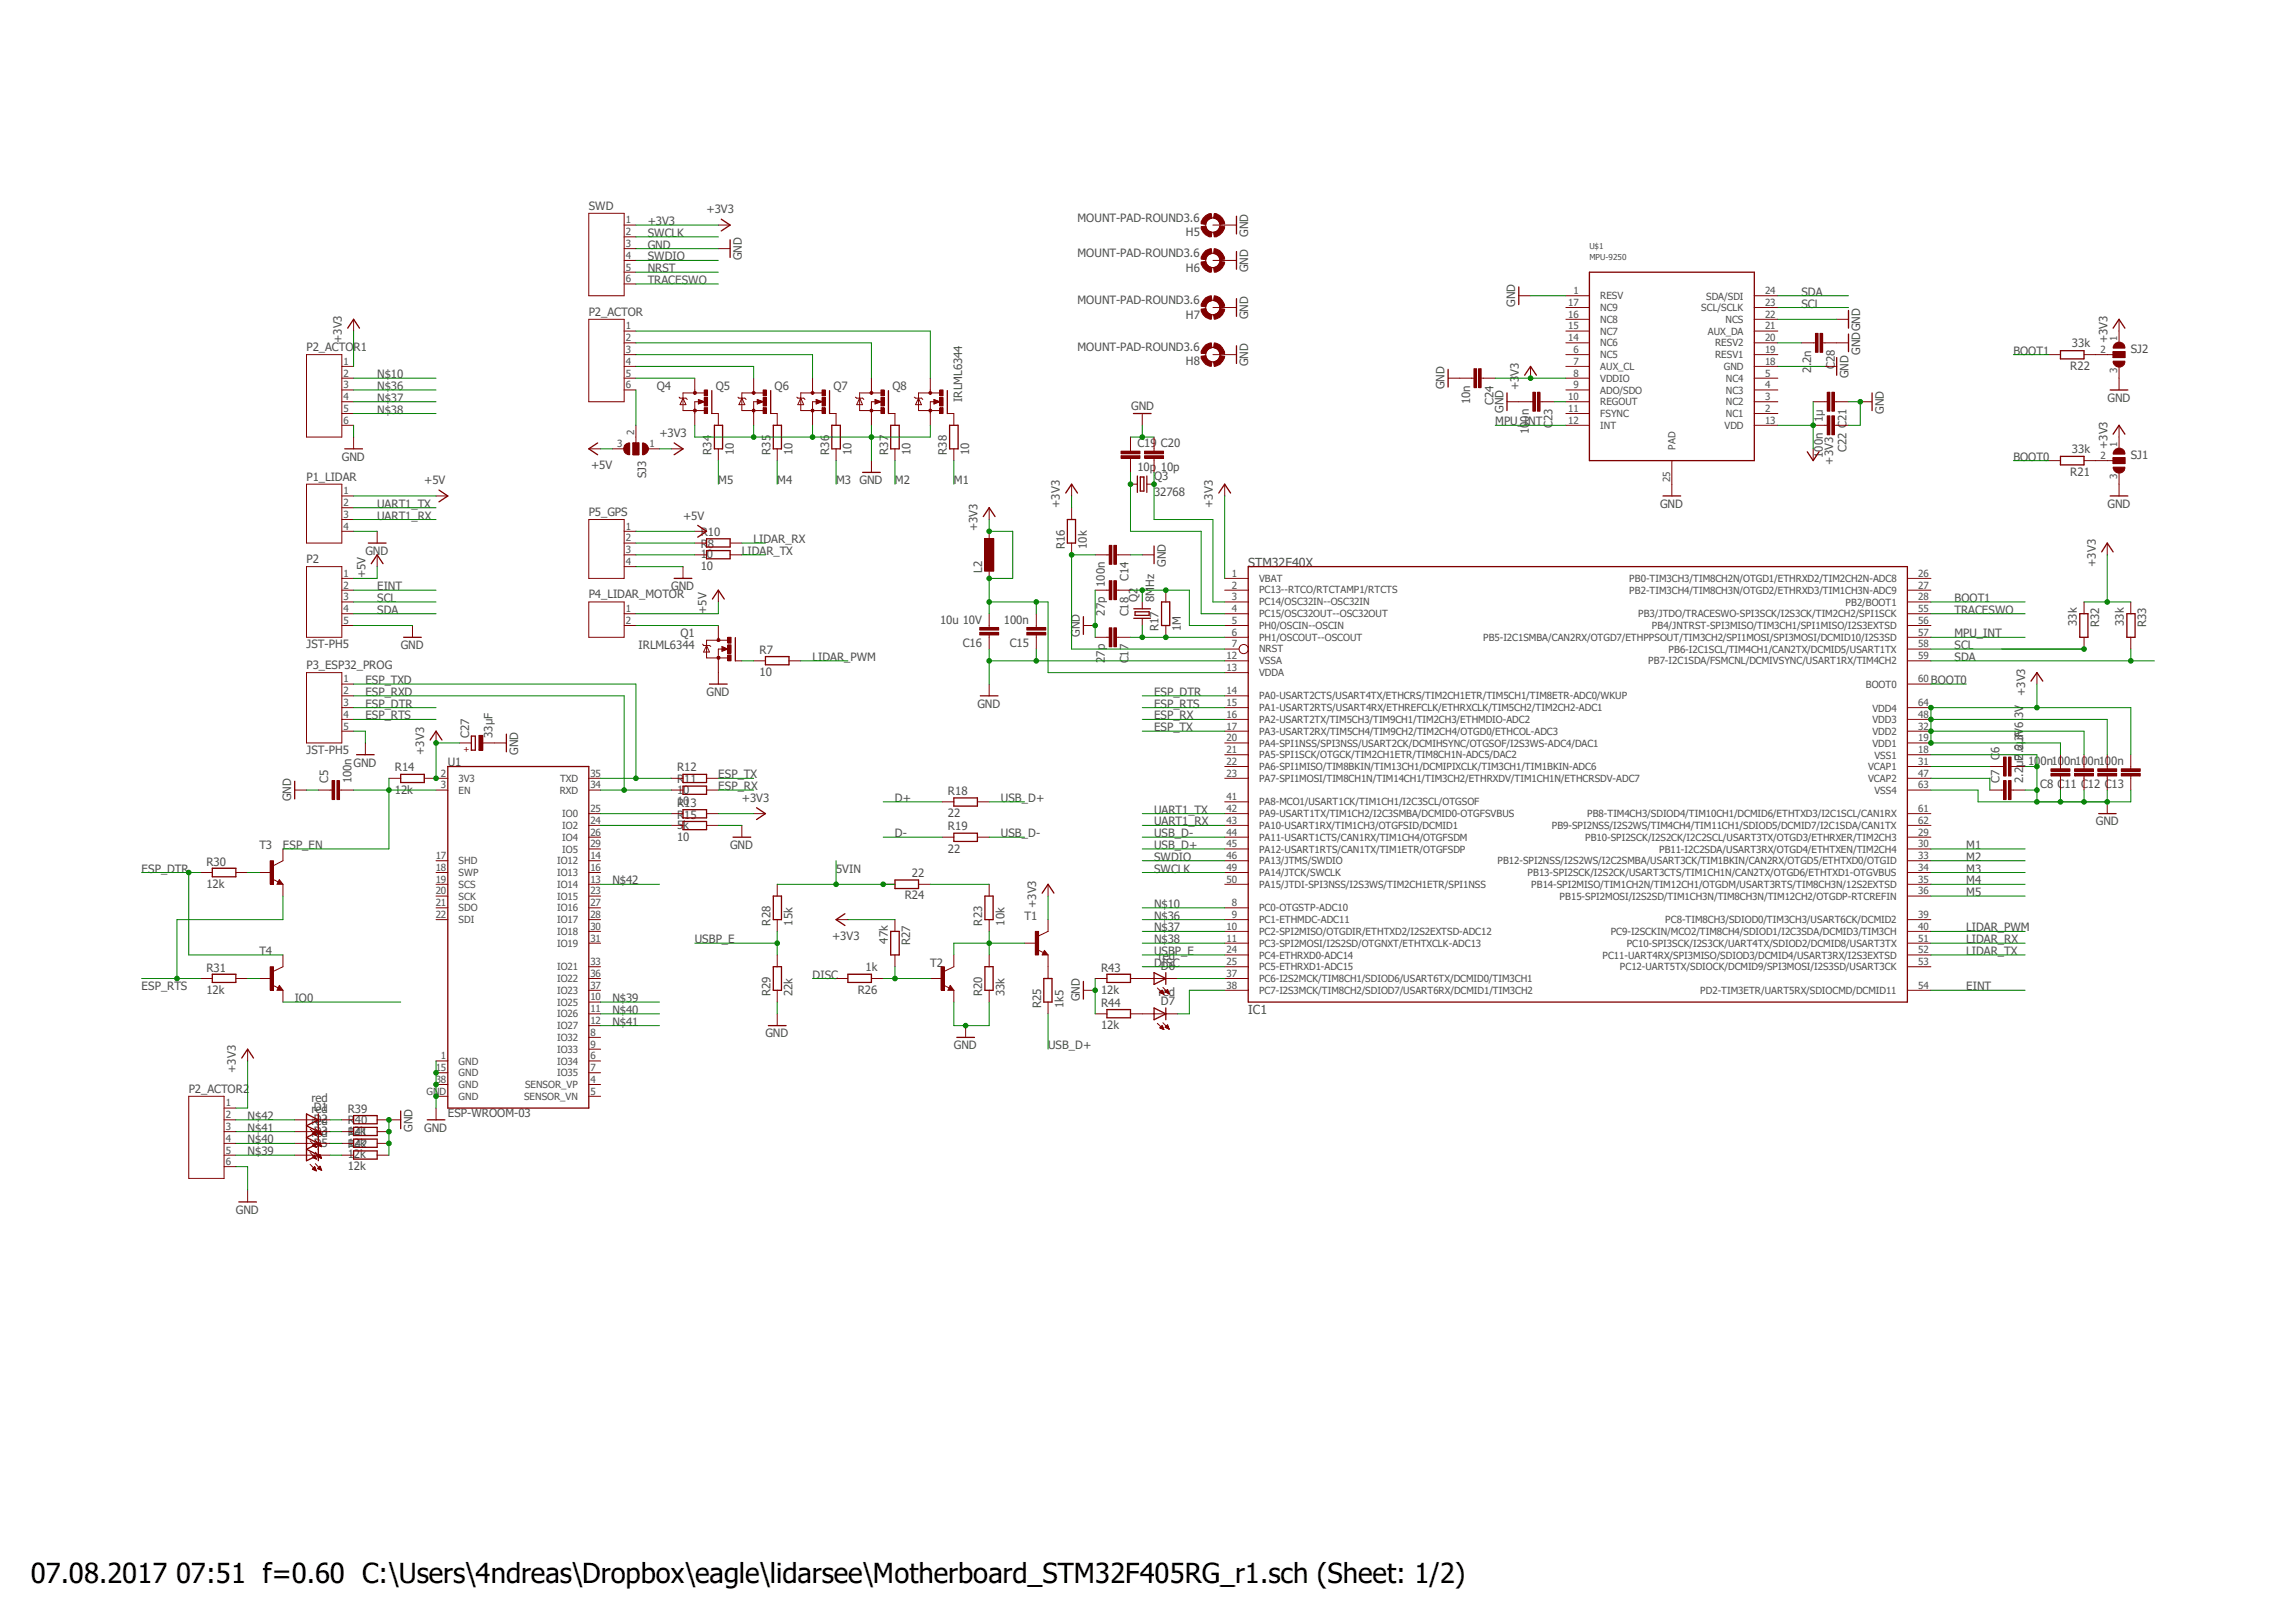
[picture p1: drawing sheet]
<svg xmlns="http://www.w3.org/2000/svg" width="297mm" height="210mm" viewBox="0 0 297 210" stroke-linecap="round" stroke-linejoin="round" font-family="sans-serif">
<defs><g id="words">
<text font-size="3.6" x="4" y="204.9">07.08.2017 07:51 f=0.60 C:\Users\4ndreas\Dropbox\eagle\lidarsee\Motherboard_STM32F405RG_r1.sch (Sheet: 1/2)</text>
<g font-size="1.6" fill="#505050">
<text x="161.5" y="73.3">STM32F40X</text>
<text x="161.5" y="131.2">IC1</text>
</g>
<g font-size="1.5" fill="#505050">
<text x="76.2" y="27.2">SWD</text>
<text x="83.8" y="29.1">+3V3</text>
<text x="91.4" y="27.6">+3V3</text>
<text x="139.4" y="28.7">MOUNT-PAD-ROUND3.6</text>
<text x="83.8" y="32.2">GND</text>
<text x="83.8" y="35.2">NRST</text>
<text x="83.8" y="33.7">SWDIO</text>
<text x="83.8" y="30.6">SWCLK</text>
<text x="96" y="33.7" transform="rotate(-90 96 33.7)">GND</text>
<text x="139.4" y="33.3">MOUNT-PAD-ROUND3.6</text>
<text x="153.5" y="30.6">H5</text>
<text x="153.5" y="35.1">H6</text>
<text x="161.5" y="35.2" transform="rotate(-90 161.5 35.2)">GND</text>
<text x="161.5" y="30.6" transform="rotate(-90 161.5 30.6)">GND</text>
<text x="76.2" y="40.9">P2_ACTOR</text>
<text x="83.8" y="36.7">TRACESWO</text>
<text x="139.4" y="39.4">MOUNT-PAD-ROUND3.6</text>
<text x="153.5" y="41.2">H7</text>
<text x="161.5" y="41.3" transform="rotate(-90 161.5 41.3)">GND</text>
<text x="196.1" y="39.7" transform="rotate(-90 196.1 39.7)">GND</text>
<text x="233.1" y="38.3">SDA</text>
<text x="233.1" y="39.8">SCL</text>
<text x="39.7" y="45.4">P2_ACTOR1</text>
<text x="44.2" y="44.4" transform="rotate(-90 44.2 44.4)">+3V3</text>
<text x="139.4" y="45.5">MOUNT-PAD-ROUND3.6</text>
<text x="153.5" y="47.3">H8</text>
<text x="161.5" y="47.4" transform="rotate(-90 161.5 47.4)">GND</text>
<text x="237.5" y="47.8" transform="rotate(-90 237.5 47.8)">C28</text>
<text x="240.8" y="45.9" transform="rotate(-90 240.8 45.9)">GNDGND</text>
<text x="260.6" y="45.9">BOOT1</text>
<text x="267.9" y="47.8">R22</text>
<text x="268.1" y="45">33k</text>
<text x="272.8" y="44.4" transform="rotate(-90 272.8 44.4)">+3V3</text>
<text x="275.8" y="45.7">SJ2</text>
<text x="48.8" y="48.9">N$10</text>
<text x="48.8" y="50.5">N$36</text>
<text x="48.8" y="52">N$37</text>
<text x="48.8" y="53.5">N$38</text>
<text x="85" y="50.5">Q4</text>
<text x="92.6" y="50.5">Q5</text>
<text x="100.2" y="50.5">Q6</text>
<text x="107.9" y="50.5">Q7</text>
<text x="115.5" y="50.5">Q8</text>
<text x="124.5" y="52" transform="rotate(-90 124.5 52)">IRLML6344</text>
<text x="146.4" y="53">GND</text>
<text x="186.9" y="50.4" transform="rotate(-90 186.9 50.4)">GND</text>
<text x="190.2" y="52.3" transform="rotate(-90 190.2 52.3)">10n</text>
<text x="193.3" y="52.4" transform="rotate(-90 193.3 52.4)">C24</text>
<text x="194.6" y="53.4" transform="rotate(-90 194.6 53.4)">GND</text>
<text x="196.6" y="50.5" transform="rotate(-90 196.6 50.5)">+3V3</text>
<text x="234.4" y="48.2" transform="rotate(-90 234.4 48.2)">2.2n</text>
<text x="239.2" y="48.9" transform="rotate(-90 239.2 48.9)">GND</text>
<text x="243.8" y="53.5" transform="rotate(-90 243.8 53.5)">GND</text>
<text x="272.8" y="52">GND</text>
<text x="44.2" y="59.6">GND</text>
<text x="85.3" y="56.6">+3V3</text>
<text x="92.1" y="58.8" transform="rotate(-90 92.1 58.8)">R34</text>
<text x="95" y="58.8" transform="rotate(-90 95 58.8)">10</text>
<text x="99.7" y="58.8" transform="rotate(-90 99.7 58.8)">R35</text>
<text x="102.6" y="58.8" transform="rotate(-90 102.6 58.8)">10</text>
<text x="107.3" y="58.8" transform="rotate(-90 107.3 58.8)">R36</text>
<text x="110.2" y="58.8" transform="rotate(-90 110.2 58.8)">10</text>
<text x="114.9" y="58.8" transform="rotate(-90 114.9 58.8)">R37</text>
<text x="117.8" y="58.8" transform="rotate(-90 117.8 58.8)">10</text>
<text x="122.6" y="58.8" transform="rotate(-90 122.6 58.8)">R38</text>
<text x="125.4" y="58.8" transform="rotate(-90 125.4 58.8)">10</text>
<text x="147.2" y="57.9">C19 C20</text>
<text x="193.5" y="55">MPU_INT</text>
<text x="197.9" y="56.2" transform="rotate(-90 197.9 56.2)">100n</text>
<text x="200.9" y="55.4" transform="rotate(-90 200.9 55.4)">C23</text>
<text x="235.9" y="59.2" transform="rotate(-90 235.9 59.2)">100n</text>
<text x="235.9" y="54.6" transform="rotate(-90 235.9 54.6)">1µ</text>
<text x="239" y="58.5" transform="rotate(-90 239 58.5)">C22 C21</text>
<text x="260.6" y="59.6">BOOT0</text>
<text x="268.1" y="58.7">33k</text>
<text x="272.8" y="58.1" transform="rotate(-90 272.8 58.1)">+3V3</text>
<text x="275.8" y="59.4">SJ1</text>
<text x="39.7" y="62.2">P1_LIDAR</text>
<text x="48.8" y="65.7">UART1_TX</text>
<text x="54.9" y="62.7">+5V</text>
<text x="76.5" y="60.7">+5V</text>
<text x="83.6" y="61.9" transform="rotate(-90 83.6 61.9)">SJ3</text>
<text x="93" y="62.7">M5</text>
<text x="100.6" y="62.7">M4</text>
<text x="108.2" y="62.7">M3</text>
<text x="111.3" y="62.7">GND</text>
<text x="115.8" y="62.7">M2</text>
<text x="123.4" y="62.7">M1</text>
<text x="137.2" y="65.7" transform="rotate(-90 137.2 65.7)">+3V3</text>
<text x="147.2" y="60.9">10p 10p</text>
<text x="149.4" y="64.2">32768</text>
<text x="149.4" y="62.1">Q3</text>
<text x="157" y="65.7" transform="rotate(-90 157 65.7)">+3V3</text>
<text x="214.8" y="65.7">GND</text>
<text x="237.2" y="60.1" transform="rotate(-90 237.2 60.1)">+3V3</text>
<text x="267.9" y="61.6">R21</text>
<text x="272.8" y="65.7">GND</text>
<text x="47.3" y="71.8">GND</text>
<text x="48.8" y="67.2">UART1_RX</text>
<text x="76.2" y="66.8">P5_GPS</text>
<text x="88.4" y="67.2">+5V</text>
<text x="90.7" y="70.9">R8</text>
<text x="90.7" y="69.4">R10</text>
<text x="96" y="71.8">LIDAR_TX</text>
<text x="97.5" y="70.3">LIDAR_RX</text>
<text x="126.5" y="68.7" transform="rotate(-90 126.5 68.7)">+3V3</text>
<text x="137.8" y="71" transform="rotate(-90 137.8 71)">R16</text>
<text x="140.7" y="71" transform="rotate(-90 140.7 71)">10k</text>
<text x="39.7" y="72.9">P2</text>
<text x="47.3" y="74.8" transform="rotate(-90 47.3 74.8)">+5V</text>
<text x="48.8" y="77.9">SCL</text>
<text x="48.8" y="76.4">EINT</text>
<text x="76.2" y="77.4">P4_LIDAR_MOTOR</text>
<text x="86.9" y="76.4">GND</text>
<text x="90.7" y="73.8">10</text>
<text x="90.7" y="72.3">10</text>
<text x="127.1" y="74.1" transform="rotate(-90 127.1 74.1)">L2</text>
<text x="143" y="75.9" transform="rotate(-90 143 75.9)">100n</text>
<text x="146.1" y="75.2" transform="rotate(-90 146.1 75.2)">C14</text>
<text x="147.2" y="77.9" transform="rotate(-90 147.2 77.9)">Q2</text>
<text x="149.4" y="77.9" transform="rotate(-90 149.4 77.9)">8MHz</text>
<text x="150.9" y="73.3" transform="rotate(-90 150.9 73.3)">GND</text>
<text x="252.9" y="77.9">BOOT1</text>
<text x="271.2" y="73.3" transform="rotate(-90 271.2 73.3)">+3V3</text>
<text x="39.7" y="83.8">JST-PH5</text>
<text x="48.8" y="79.4">SDA</text>
<text x="51.9" y="84">GND</text>
<text x="82.6" y="84">IRLML6344</text>
<text x="88.1" y="82.5">Q1</text>
<text x="91.4" y="79.4" transform="rotate(-90 91.4 79.4)">+5V</text>
<text x="121.7" y="80.7">10u 10V</text>
<text x="124.6" y="83.7">C16</text>
<text x="129.9" y="80.7">100n</text>
<text x="130.7" y="83.7">C15</text>
<text x="139.7" y="82.4" transform="rotate(-90 139.7 82.4)">GND</text>
<text x="143" y="79.7" transform="rotate(-90 143 79.7)">27p</text>
<text x="146.1" y="79.8" transform="rotate(-90 146.1 79.8)">C18</text>
<text x="149.9" y="81.7" transform="rotate(-90 149.9 81.7)">R17</text>
<text x="152.8" y="81.7" transform="rotate(-90 152.8 81.7)">1M</text>
<text x="252.9" y="84">SCL</text>
<text x="252.9" y="82.5">MPU_INT</text>
<text x="252.9" y="79.4">TRACESWO</text>
<text x="268.8" y="81" transform="rotate(-90 268.8 81)">33k</text>
<text x="271.7" y="81.2" transform="rotate(-90 271.7 81.2)">R32</text>
<text x="274.9" y="81" transform="rotate(-90 274.9 81)">33k</text>
<text x="277.8" y="81.2" transform="rotate(-90 277.8 81.2)">R33</text>
<text x="39.7" y="86.6">P3_ESP32_PROG</text>
<text x="47.3" y="88.6">ESP_TXD</text>
<text x="98.3" y="87.5">10</text>
<text x="98.3" y="84.6">R7</text>
<text x="105.2" y="85.5">LIDAR_PWM</text>
<text x="143" y="85.8" transform="rotate(-90 143 85.8)">27p</text>
<text x="146.1" y="85.9" transform="rotate(-90 146.1 85.9)">C17</text>
<text x="249.9" y="88.6">BOOT0</text>
<text x="252.9" y="85.5">SDA</text>
<text x="47.3" y="90">ESP_RXD</text>
<text x="47.3" y="93.1">ESP_RTS</text>
<text x="47.3" y="91.6">ESP_DTR</text>
<text x="60.7" y="95.5" transform="rotate(-90 60.7 95.5)">C27</text>
<text x="63.8" y="95.5" transform="rotate(-90 63.8 95.5)">33µF</text>
<text x="91.4" y="90">GND</text>
<text x="126.5" y="91.6">GND</text>
<text x="149.4" y="94.6">ESP_TX</text>
<text x="149.4" y="93.1">ESP_RX</text>
<text x="149.4" y="91.6">ESP_RTS</text>
<text x="149.4" y="90">ESP_DTR</text>
<text x="262.1" y="90" transform="rotate(-90 262.1 90)">+3V3</text>
<text x="39.7" y="97.5">JST-PH5</text>
<text x="42.5" y="101.3" transform="rotate(-90 42.5 101.3)">C5</text>
<text x="45.5" y="101.3" transform="rotate(-90 45.5 101.3)">100n</text>
<text x="45.8" y="99.2">GND</text>
<text x="51.1" y="99.8">R14</text>
<text x="54.9" y="97.7" transform="rotate(-90 54.9 97.7)">+3V3</text>
<text x="58" y="99.1">U1</text>
<text x="67.1" y="97.7" transform="rotate(-90 67.1 97.7)">GND</text>
<text x="87.6" y="101.3">R11</text>
<text x="87.6" y="99.8">R12</text>
<text x="93" y="100.7">ESP_TX</text>
<text x="258.8" y="101.3" transform="rotate(-90 258.8 101.3)">C7</text>
<text x="258.8" y="98.3" transform="rotate(-90 258.8 98.3)">C6</text>
<text x="261.8" y="98.3" transform="rotate(-90 261.8 98.3)">2.2µF 6.3V</text>
<text x="262.5" y="99">100n100n100n100n</text>
<text x="37.7" y="103.7" transform="rotate(-90 37.7 103.7)">GND</text>
<text x="51.1" y="102.7">12k</text>
<text x="87.6" y="104.2">10</text>
<text x="87.6" y="102.7">10</text>
<text x="87.6" y="107.3">5k</text>
<text x="87.6" y="104.4">R13</text>
<text x="87.6" y="105.9">R15</text>
<text x="93" y="102.2">ESP_RX</text>
<text x="96" y="103.8">+3V3</text>
<text x="115.8" y="103.8">D+</text>
<text x="122.7" y="105.7">22</text>
<text x="122.7" y="102.9">R18</text>
<text x="122.7" y="107.4">R19</text>
<text x="129.5" y="103.8">USB_D+</text>
<text x="149.4" y="106.8">UART1_RX</text>
<text x="149.4" y="105.3">UART1_TX</text>
<text x="264" y="102">C8 C11 C12 C13</text>
<text x="271.2" y="106.8">GND</text>
<text x="18.3" y="112.9">ESP_DTR</text>
<text x="26.7" y="112">R30</text>
<text x="33.6" y="109.9">T3</text>
<text x="36.6" y="109.9">ESP_EN</text>
<text x="87.6" y="108.8">10</text>
<text x="94.5" y="109.9">GND</text>
<text x="108.2" y="112.9">5VIN</text>
<text x="115.8" y="108.3">D-</text>
<text x="118" y="113.5">22</text>
<text x="122.7" y="110.3">22</text>
<text x="129.5" y="108.3">USB_D-</text>
<text x="149.4" y="109.9">USB_D+</text>
<text x="149.4" y="111.4">SWDIO</text>
<text x="149.4" y="112.9">SWCLK</text>
<text x="149.4" y="108.3">USB_D-</text>
<text x="254.5" y="112.9">M3</text>
<text x="254.5" y="111.4">M2</text>
<text x="254.5" y="109.9">M1</text>
<text x="26.7" y="114.9">12k</text>
<text x="79.2" y="114.4">N$42</text>
<text x="99.7" y="119.8" transform="rotate(-90 99.7 119.8)">R28</text>
<text x="102.6" y="119.8" transform="rotate(-90 102.6 119.8)">15k</text>
<text x="117.1" y="116.4">R24</text>
<text x="127.1" y="119.8" transform="rotate(-90 127.1 119.8)">R23</text>
<text x="130" y="119.8" transform="rotate(-90 130 119.8)">10k</text>
<text x="132.6" y="119">T1</text>
<text x="134.1" y="117.5" transform="rotate(-90 134.1 117.5)">+3V3</text>
<text x="149.4" y="117.5">N$10</text>
<text x="149.4" y="119">N$36</text>
<text x="254.5" y="116">M5</text>
<text x="254.5" y="114.4">M4</text>
<text x="26.7" y="125.7">R31</text>
<text x="33.6" y="123.6">T4</text>
<text x="89.9" y="122">USBP_E</text>
<text x="107.7" y="121.6">+3V3</text>
<text x="112" y="125.7">1k</text>
<text x="114.9" y="122.1" transform="rotate(-90 114.9 122.1)">47k</text>
<text x="117.8" y="122.3" transform="rotate(-90 117.8 122.3)">R27</text>
<text x="120.4" y="125.1">T2</text>
<text x="142.5" y="125.7">R43</text>
<text x="149.4" y="123.6">USBP_E</text>
<text x="149.4" y="125.1">DISC</text>
<text x="149.4" y="120.5">N$37</text>
<text x="149.4" y="122">N$38</text>
<text x="149.9" y="124.2">red</text>
<text x="150.2" y="125.6">D6</text>
<text x="254.5" y="120.5">LIDAR_PWM</text>
<text x="254.5" y="122">LIDAR_RX</text>
<text x="254.5" y="123.6">LIDAR_TX</text>
<text x="18.3" y="128.1">ESP_RTS</text>
<text x="26.7" y="128.6">12k</text>
<text x="38.1" y="129.7">IO0</text>
<text x="79.2" y="129.7">N$39</text>
<text x="79.2" y="131.2">N$40</text>
<text x="99.7" y="128.9" transform="rotate(-90 99.7 128.9)">R29</text>
<text x="102.6" y="128.9" transform="rotate(-90 102.6 128.9)">22k</text>
<text x="105.2" y="126.6">DISC</text>
<text x="111" y="128.6">R26</text>
<text x="127.1" y="128.9" transform="rotate(-90 127.1 128.9)">R20</text>
<text x="130" y="128.9" transform="rotate(-90 130 128.9)">33k</text>
<text x="134.7" y="130.4" transform="rotate(-90 134.7 130.4)">R25</text>
<text x="137.6" y="130.4" transform="rotate(-90 137.6 130.4)">1k5</text>
<text x="139.7" y="129.6" transform="rotate(-90 139.7 129.6)">GND</text>
<text x="142.5" y="128.6">12k</text>
<text x="142.5" y="130.3">R44</text>
<text x="149.9" y="128.8">red</text>
<text x="150.2" y="130.1">D7</text>
<text x="254.5" y="128.1">EINT</text>
<text x="79.2" y="132.7">N$41</text>
<text x="99.1" y="134.2">GND</text>
<text x="123.4" y="135.8">GND</text>
<text x="135.6" y="135.8">USB_D+</text>
<text x="142.5" y="133.2">12k</text>
<text x="24.4" y="141.4">P2_ACTOR2</text>
<text x="30.5" y="138.8" transform="rotate(-90 30.5 138.8)">+3V3</text>
<text x="40.3" y="142.5">red</text>
<text x="40.6" y="143.8">D1</text>
<text x="45" y="144">R39</text>
<text x="32" y="149.5">N$39</text>
<text x="32" y="148">N$40</text>
<text x="32" y="146.4">N$41</text>
<text x="32" y="144.9">N$42</text>
<text x="40.3" y="144.1">red</text>
<text x="40.3" y="145.6">red</text>
<text x="40.3" y="147.1">red</text>
<text x="40.6" y="145.3">D2</text>
<text x="40.6" y="146.9">D3</text>
<text x="40.6" y="148.4">D5</text>
<text x="45" y="146.9">12k</text>
<text x="45" y="148.4">12k</text>
<text x="45" y="149.9">12k</text>
<text x="45" y="145.5">R40</text>
<text x="45" y="147">R41</text>
<text x="45" y="148.5">R42</text>
<text x="53.4" y="146.4" transform="rotate(-90 53.4 146.4)">GND</text>
<text x="54.9" y="146.4">GND</text>
<text x="58" y="144.6">ESP-WROOM-03</text>
<text x="45" y="151.4">12k</text>
<text x="30.5" y="157.1">GND</text>
</g>
<g font-size="1.3" fill="#505050">
<text x="81" y="28.9">1</text>
<text x="81" y="32">3</text>
<text x="81" y="30.4">2</text>
<text x="81" y="33.5">4</text>
<text x="81" y="35">5</text>
<text x="81" y="36.5">6</text>
<text x="202.9" y="41.1">16</text>
<text x="202.9" y="39.6">17</text>
<text x="203.6" y="38.1">1</text>
<text x="207.1" y="41.8">NC8</text>
<text x="207.1" y="40.3">NC9</text>
<text x="207.1" y="38.7">RESV</text>
<text x="220.2" y="40.3">SCL/SCLK</text>
<text x="220.8" y="38.8">SDA/SDI</text>
<text x="223.3" y="41.8">NCS</text>
<text x="228.4" y="38.1">24</text>
<text x="228.4" y="39.6">23</text>
<text x="228.4" y="41.1">22</text>
<text x="44.4" y="47.2">1</text>
<text x="81" y="45.7">3</text>
<text x="81" y="44.2">2</text>
<text x="81" y="42.6">1</text>
<text x="81" y="47.2">4</text>
<text x="202.9" y="44.2">14</text>
<text x="202.9" y="42.6">15</text>
<text x="203.6" y="47.2">7</text>
<text x="203.6" y="45.7">6</text>
<text x="207.1" y="47.9">AUX_CL</text>
<text x="207.1" y="46.4">NC5</text>
<text x="207.1" y="44.8">NC6</text>
<text x="207.1" y="43.3">NC7</text>
<text x="221" y="43.3">AUX_DA</text>
<text x="222" y="46.4">RESV1</text>
<text x="222" y="44.8">RESV2</text>
<text x="223.1" y="47.9">GND</text>
<text x="228.4" y="47.2">18</text>
<text x="228.4" y="45.7">19</text>
<text x="228.4" y="44.2">20</text>
<text x="228.4" y="42.6">21</text>
<text x="271.8" y="45.7">2</text>
<text x="274" y="44.1" transform="rotate(-90 274 44.1)">1</text>
<text x="44.4" y="50.2">3</text>
<text x="44.4" y="48.7">2</text>
<text x="44.4" y="51.8">4</text>
<text x="44.4" y="53.3">5</text>
<text x="81" y="48.7">5</text>
<text x="81" y="50.2">6</text>
<text x="202.9" y="53.3">11</text>
<text x="202.9" y="51.8">10</text>
<text x="203.6" y="50.2">9</text>
<text x="203.6" y="48.7">8</text>
<text x="207.1" y="54">FSYNC</text>
<text x="207.1" y="52.5">REGOUT</text>
<text x="207.1" y="50.9">ADO/SDO</text>
<text x="207.1" y="49.4">VDDIO</text>
<text x="223.4" y="54">NC1</text>
<text x="223.4" y="52.5">NC2</text>
<text x="223.4" y="50.9">NC3</text>
<text x="223.4" y="49.4">NC4</text>
<text x="228.4" y="53.3">2</text>
<text x="228.4" y="51.8">3</text>
<text x="228.4" y="50.2">4</text>
<text x="228.4" y="48.7">5</text>
<text x="274" y="48.3" transform="rotate(-90 274 48.3)">3</text>
<text x="44.4" y="54.8">6</text>
<text x="79.9" y="57.9">3</text>
<text x="82.1" y="56.3" transform="rotate(-90 82.1 56.3)">2</text>
<text x="84" y="57.9">1</text>
<text x="202.9" y="54.8">12</text>
<text x="207.1" y="55.5">INT</text>
<text x="216.8" y="58.2" transform="rotate(-90 216.8 58.2)">PAD</text>
<text x="223.2" y="55.5">VDD</text>
<text x="228.4" y="54.8">13</text>
<text x="271.8" y="59.4">2</text>
<text x="274" y="57.9" transform="rotate(-90 274 57.9)">1</text>
<text x="44.4" y="65.5">2</text>
<text x="44.4" y="64">1</text>
<text x="216.1" y="62.4" transform="rotate(-90 216.1 62.4)">25</text>
<text x="274" y="62" transform="rotate(-90 274 62)">3</text>
<text x="44.4" y="67">3</text>
<text x="44.4" y="68.5">4</text>
<text x="81" y="71.6">3</text>
<text x="81" y="70.1">2</text>
<text x="81" y="68.5">1</text>
<text x="44.4" y="77.7">3</text>
<text x="44.4" y="76.2">2</text>
<text x="44.4" y="74.6">1</text>
<text x="81" y="73.1">4</text>
<text x="159.4" y="74.6">1</text>
<text x="159.4" y="76.2">2</text>
<text x="159.4" y="77.7">3</text>
<text x="162.9" y="75.3">VBAT</text>
<text x="162.9" y="76.8">PC13--RTCO/RTCTAMP1/RTCTS</text>
<text x="210.9" y="75.3">PB0-TIM3CH3/TIM8CH2N/OTGD1/ETHRXD2/TIM2CH2N-ADC8</text>
<text x="210.9" y="76.8">PB2-TIM3CH4/TIM8CH3N/OTGD2/ETHRXD3/TIM1CH3N-ADC9</text>
<text x="248.2" y="74.6">26</text>
<text x="248.2" y="76.2">27</text>
<text x="248.2" y="77.7">28</text>
<text x="44.4" y="79.2">4</text>
<text x="44.4" y="80.7">5</text>
<text x="81" y="80.7">2</text>
<text x="81" y="79.2">1</text>
<text x="159.4" y="79.2">4</text>
<text x="159.4" y="80.7">5</text>
<text x="159.4" y="82.3">6</text>
<text x="159.4" y="83.8">7</text>
<text x="162.9" y="78.3">PC14/OSC32IN--OSC32IN</text>
<text x="162.9" y="79.8">PC15/OSC32OUT--OSC32OUT</text>
<text x="162.9" y="81.4">PH0/OSCIN--OSCIN</text>
<text x="162.9" y="82.9">PH1/OSCOUT--OSCOUT</text>
<text x="191.9" y="82.9">PB5-I2C1SMBA/CAN2RX/OTGD7/ETHPPSOUT/TIM3CH2/SPI1MOSI/SPI3MOSI/DCMID10/I2S3SD</text>
<text x="212" y="79.9">PB3/JTDO/TRACESWO-SPI3SCK/I2S3CK/TIM2CH2/SPI1SCK</text>
<text x="213.8" y="81.4">PB4/JNTRST-SPI3MISO/TIM3CH1/SPI1MISO/I2S3EXTSD</text>
<text x="238.8" y="78.4">PB2/BOOT1</text>
<text x="248.2" y="79.2">55</text>
<text x="248.2" y="80.7">56</text>
<text x="248.2" y="82.3">57</text>
<text x="248.2" y="83.8">58</text>
<text x="44.4" y="89.8">2</text>
<text x="44.4" y="88.3">1</text>
<text x="158.7" y="85.3">12</text>
<text x="158.7" y="86.8">13</text>
<text x="158.7" y="89.8">14</text>
<text x="162.9" y="84.4">NRST</text>
<text x="162.9" y="85.9">VSSA</text>
<text x="162.9" y="87.5">VDDA</text>
<text x="213.3" y="86">PB7-I2C1SDA/FSMCNL/DCMIVSYNC/USART1RX/TIM4CH2</text>
<text x="215.9" y="84.5">PB6-I2C1SCL/TIM4CH1/CAN2TX/DCMID5/USART1TX</text>
<text x="241.5" y="89">BOOT0</text>
<text x="248.2" y="85.3">59</text>
<text x="248.2" y="88.3">60</text>
<text x="44.4" y="91.4">3</text>
<text x="44.4" y="92.9">4</text>
<text x="44.4" y="94.4">5</text>
<text x="158.7" y="91.4">15</text>
<text x="158.7" y="92.9">16</text>
<text x="158.7" y="94.4">17</text>
<text x="158.7" y="95.9">20</text>
<text x="162.9" y="90.5">PA0-USART2CTS/USART4TX/ETHCRS/TIM2CH1ETR/TIM5CH1/TIM8ETR-ADC0/WKUP</text>
<text x="162.9" y="92">PA1-USART2RTS/USART4RX/ETHREFCLK/ETHRXCLK/TIM5CH2/TIM2CH2-ADC1</text>
<text x="162.9" y="93.6">PA2-USART2TX/TIM5CH3/TIM9CH1/TIM2CH3/ETHMDIO-ADC2</text>
<text x="162.9" y="95.1">PA3-USART2RX/TIM5CH4/TIM9CH2/TIM2CH4/OTGD0/ETHCOL-ADC3</text>
<text x="242.3" y="95.1">VDD2</text>
<text x="242.3" y="93.6">VDD3</text>
<text x="242.3" y="92.1">VDD4</text>
<text x="248.2" y="95.9">19</text>
<text x="248.2" y="94.4">32</text>
<text x="248.2" y="92.9">48</text>
<text x="248.2" y="91.4">64</text>
<text x="57.1" y="100.5">2</text>
<text x="59.4" y="101.2">3V3</text>
<text x="72.5" y="101.2">TXD</text>
<text x="76.4" y="100.5">35</text>
<text x="158.7" y="97.5">21</text>
<text x="158.7" y="99">22</text>
<text x="158.7" y="100.5">23</text>
<text x="162.9" y="96.6">PA4-SPI1NSS/SPI3NSS/USART2CK/DCMIHSYNC/OTGSOF/I2S3WS-ADC4/DAC1</text>
<text x="162.9" y="98.1">PA5-SPI1SCK/OTGCK/TIM2CH1ETR/TIM8CH1N-ADC5/DAC2</text>
<text x="162.9" y="99.7">PA6-SPI1MISO/TIM8BKIN/TIM13CH1/DCMIPIXCLK/TIM3CH1/TIM1BKIN-ADC6</text>
<text x="162.9" y="101.2">PA7-SPI1MOSI/TIM8CH1N/TIM14CH1/TIM3CH2/ETHRXDV/TIM1CH1N/ETHCRSDV-ADC7</text>
<text x="241.8" y="99.7">VCAP1</text>
<text x="241.8" y="101.2">VCAP2</text>
<text x="242.3" y="96.6">VDD1</text>
<text x="242.6" y="98.2">VSS1</text>
<text x="248.2" y="97.5">18</text>
<text x="248.2" y="99">31</text>
<text x="248.2" y="100.5">47</text>
<text x="57.1" y="102">3</text>
<text x="59.4" y="102.7">EN</text>
<text x="72.4" y="102.7">RXD</text>
<text x="72.8" y="105.7">IO0</text>
<text x="72.8" y="107.3">IO2</text>
<text x="76.4" y="102">34</text>
<text x="76.4" y="105.1">25</text>
<text x="76.4" y="106.6">24</text>
<text x="158.7" y="103.5">41</text>
<text x="158.7" y="105.1">42</text>
<text x="158.7" y="106.6">43</text>
<text x="162.9" y="104.2">PA8-MCO1/USART1CK/TIM1CH1/I2C3SCL/OTGSOF</text>
<text x="162.9" y="105.7">PA9-USART1TX/TIM1CH2/I2C3SMBA/DCMID0-OTGFSVBUS</text>
<text x="162.9" y="107.3">PA10-USART1RX/TIM1CH3/OTGFSID/DCMID1</text>
<text x="200.8" y="107.3">PB9-SPI2NSS/I2S2WS/TIM4CH4/TIM11CH1/SDIOD5/DCMID7/I2C1SDA/CAN1TX</text>
<text x="205.4" y="105.7">PB8-TIM4CH3/SDIOD4/TIM10CH1/DCMID6/ETHTXD3/I2C1SCL/CAN1RX</text>
<text x="242.6" y="102.7">VSS4</text>
<text x="248.2" y="105.1">61</text>
<text x="248.2" y="106.6">62</text>
<text x="248.2" y="102">63</text>
<text x="56.4" y="111.2">17</text>
<text x="56.4" y="112.7">18</text>
<text x="59.4" y="111.8">SHD</text>
<text x="59.4" y="113.4">SWP</text>
<text x="72.1" y="111.8">IO12</text>
<text x="72.1" y="113.4">IO13</text>
<text x="72.8" y="110.3">IO5</text>
<text x="72.8" y="108.8">IO4</text>
<text x="76.4" y="111.2">14</text>
<text x="76.4" y="112.7">16</text>
<text x="76.4" y="109.6">29</text>
<text x="76.4" y="108.1">26</text>
<text x="158.7" y="108.1">44</text>
<text x="158.7" y="109.6">45</text>
<text x="158.7" y="111.2">46</text>
<text x="158.7" y="112.7">49</text>
<text x="162.9" y="108.8">PA11-USART1CTS/CAN1RX/TIM1CH4/OTGFSDM</text>
<text x="162.9" y="110.3">PA12-USART1RTS/CAN1TX/TIM1ETR/OTGFSDP</text>
<text x="162.9" y="111.8">PA13/JTMS/SWDIO</text>
<text x="162.9" y="113.4">PA14/JTCK/SWCLK</text>
<text x="193.8" y="111.8">PB12-SPI2NSS/I2S2WS/I2C2SMBA/USART3CK/TIM1BKIN/CAN2RX/OTGD5/ETHTXD0/OTGID</text>
<text x="197.7" y="113.4">PB13-SPI2SCK/I2S2CK/USART3CTS/TIM1CH1N/CAN2TX/OTGD6/ETHTXD1-OTGVBUS</text>
<text x="205.1" y="108.8">PB10-SPI2SCK/I2S2CK/I2C2SCL/USART3TX/OTGD3/ETHRXER/TIM2CH3</text>
<text x="214.7" y="110.3">PB11-I2C2SDA/USART3RX/OTGD4/ETHTXEN/TIM2CH4</text>
<text x="248.2" y="108.1">29</text>
<text x="248.2" y="109.6">30</text>
<text x="248.2" y="111.2">33</text>
<text x="248.2" y="112.7">34</text>
<text x="56.4" y="114.2">19</text>
<text x="56.4" y="118.8">22</text>
<text x="56.4" y="117.3">21</text>
<text x="56.4" y="115.7">20</text>
<text x="59.4" y="114.9">SCS</text>
<text x="59.4" y="119.5">SDI</text>
<text x="59.4" y="117.9">SDO</text>
<text x="59.4" y="116.4">SCK</text>
<text x="72.1" y="114.9">IO14</text>
<text x="72.1" y="119.5">IO17</text>
<text x="72.1" y="117.9">IO16</text>
<text x="72.1" y="116.4">IO15</text>
<text x="76.4" y="114.2">13</text>
<text x="76.4" y="118.8">28</text>
<text x="76.4" y="117.3">27</text>
<text x="76.4" y="115.7">23</text>
<text x="158.7" y="114.2">50</text>
<text x="159.4" y="117.3">8</text>
<text x="159.4" y="118.8">9</text>
<text x="162.9" y="114.9">PA15/JTDI-SPI3NSS/I2S3WS/TIM2CH1ETR/SPI1NSS</text>
<text x="162.9" y="117.9">PC0-OTGSTP-ADC10</text>
<text x="162.9" y="119.5">PC1-ETHMDC-ADC11</text>
<text x="198.2" y="114.9">PB14-SPI2MISO/TIM1CH2N/TIM12CH1/OTGDM/USART3RTS/TIM8CH3N/12S2EXTSD</text>
<text x="201.8" y="116.4">PB15-SPI2MOSI/I2S2SD/TIM1CH3N/TIM8CH3N/TIM12CH2/OTGDP-RTCREFIN</text>
<text x="215.5" y="119.5">PC8-TIM8CH3/SDIOD0/TIM3CH3/USART6CK/DCMID2</text>
<text x="248.2" y="114.2">35</text>
<text x="248.2" y="115.7">36</text>
<text x="248.2" y="118.8">39</text>
<text x="72.1" y="125.6">IO21</text>
<text x="72.1" y="122.5">IO19</text>
<text x="72.1" y="121">IO18</text>
<text x="76.4" y="124.9">33</text>
<text x="76.4" y="121.8">31</text>
<text x="76.4" y="120.3">30</text>
<text x="158.7" y="120.3">10</text>
<text x="158.7" y="121.8">11</text>
<text x="158.7" y="123.4">24</text>
<text x="158.7" y="124.9">25</text>
<text x="162.9" y="121">PC2-SPI2MISO/OTGDIR/ETHTXD2/I2S2EXTSD-ADC12</text>
<text x="162.9" y="122.5">PC3-SPI2MOSI/I2S2SD/OTGNXT/ETHTXCLK-ADC13</text>
<text x="162.9" y="124">PC4-ETHRXD0-ADC14</text>
<text x="162.9" y="125.6">PC5-ETHRXD1-ADC15</text>
<text x="207.4" y="124">PC11-UART4RX/SPI3MISO/SDIOD3/DCMID4/USART3RX/I2S3EXTSD</text>
<text x="208.4" y="121">PC9-I2SCKIN/MCO2/TIM8CH4/SDIOD1/I2C3SDA/DCMID3/TIM3CH</text>
<text x="209.6" y="125.6">PC12-UART5TX/SDIOCK/DCMID9/SPI3MOSI/I2S3SD/USART3CK</text>
<text x="210.5" y="122.5">PC10-SPI3SCK/I2S3CK/UART4TX/SDIOD2/DCMID8/USART3TX</text>
<text x="248.2" y="120.3">40</text>
<text x="248.2" y="121.8">51</text>
<text x="248.2" y="123.4">52</text>
<text x="248.2" y="124.9">53</text>
<text x="72.1" y="130.1">IO25</text>
<text x="72.1" y="131.7">IO26</text>
<text x="72.1" y="128.6">IO23</text>
<text x="72.1" y="127.1">IO22</text>
<text x="76.4" y="129.5">10</text>
<text x="76.4" y="131">11</text>
<text x="76.4" y="127.9">37</text>
<text x="76.4" y="126.4">36</text>
<text x="158.7" y="126.4">37</text>
<text x="158.7" y="127.9">38</text>
<text x="162.9" y="127.1">PC6-I2S2MCK/TIM8CH1/SDIOD6/USART6TX/DCMID0/TIM3CH1</text>
<text x="162.9" y="128.6">PC7-I2S3MCK/TIM8CH2/SDIOD7/USART6RX/DCMID1/TIM3CH2</text>
<text x="220" y="128.6">PD2-TIM3ETR/UART5RX/SDIOCMD/DCMID11</text>
<text x="248.2" y="127.9">54</text>
<text x="57.1" y="137.1">1</text>
<text x="59.4" y="137.8">GND</text>
<text x="72.1" y="137.8">IO34</text>
<text x="72.1" y="134.7">IO32</text>
<text x="72.1" y="136.2">IO33</text>
<text x="72.1" y="133.2">IO27</text>
<text x="76.4" y="137.1">6</text>
<text x="76.4" y="134">8</text>
<text x="76.4" y="135.6">9</text>
<text x="76.4" y="132.5">12</text>
<text x="29.2" y="143.2">1</text>
<text x="55.2" y="141.6">GND</text>
<text x="56.4" y="138.6">15</text>
<text x="56.4" y="140.1">38</text>
<text x="59.4" y="139.3">GND</text>
<text x="59.4" y="140.8">GND</text>
<text x="59.4" y="142.3">GND</text>
<text x="67.8" y="142.3">SENSOR_VN</text>
<text x="67.9" y="140.8">SENSOR_VP</text>
<text x="72.1" y="139.3">IO35</text>
<text x="76.4" y="140.1">4</text>
<text x="76.4" y="141.6">5</text>
<text x="76.4" y="138.6">7</text>
<text x="29.2" y="146.2">3</text>
<text x="29.2" y="144.7">2</text>
<text x="29.2" y="147.7">4</text>
<text x="29.2" y="149.3">5</text>
<text x="29.2" y="150.7">6</text>
</g>
<g font-size="1.1" fill="#505050">
<text x="205.7" y="33.7">MPU-9250</text>
<text x="205.7" y="32.2">U$1</text>
</g>
<text font-size="1.1" fill="#800000" x="60" y="97.3">+</text>
</g></defs>
<path d="M17.9 25.7l261 153.4M278.9 25.7l-261 153.4" fill="none" stroke="#fff" stroke-width=".13"/>
<g fill="none" stroke="#800000" stroke-width=".13">
<path d="M76.2 27.6h4.6v10.7h-4.6zM80.8 32.2h1.5M80.8 30.6h1.5M80.8 29.1h1.5M80.8 33.7h1.5M80.8 35.2h1.5M80.8 36.7h1.5M202.6 38.3h3.1M202.6 39.8h3.1M227 38.3h3.1M227 39.8h3.1M76.2 41.3h4.6v10.7h-4.6z"/>
<path d="M80.8 50.5h1.5M80.8 48.9h1.5M80.8 47.4h1.5M80.8 45.9h1.5M80.8 44.4h1.5M80.8 42.8h1.5M202.6 55h3.1M202.6 53.5h3.1M202.6 52h3.1M202.6 50.5h3.1M202.6 48.9h3.1M202.6 47.4h3.1"/>
<path d="M202.6 45.9h3.1M202.6 44.4h3.1M202.6 42.8h3.1M202.6 41.3h3.1M216.4 59.6v3.1M227 55h3.1M227 53.5h3.1M227 52h3.1M227 50.5h3.1M227 48.9h3.1M227 47.4h3.1M227 45.9h3.1"/>
<path d="M227 44.4h3.1M227 42.8h3.1M227 41.3h3.1M76.2 67.2h4.6v7.6h-4.6zM76.2 77.9h4.6v4.6h-4.6zM80.8 79.4h1.5M80.8 71.8h1.5M80.8 70.3h1.5M80.8 68.7h1.5M80.8 73.3h1.5M93 76.4v1.5M158.5 74.8h3"/>
<path d="M158.5 76.4h3M158.5 77.9h3M158.5 79.4h3M246.8 74.8h3.1M246.8 76.4h3.1M246.8 77.9h3.1M246.8 79.4h3.1M39.7 87h4.5v9.1h-4.5zM44.2 90h1.6M44.2 91.6h1.6M44.2 93.1h1.6M44.2 94.6h1.6"/>
<path d="M44.2 88.5h1.6M56.4 94.6v1.5M80.8 80.9h1.5M90.9 83.4l.2 .1h.7l.2 .2M91.4 83.5l.4 .9h-.7zM93 82.5v.3M93.4 83.7l.8 .3-.8 .3zM93.5 84h-.5v1.5M94.2 82.8h-2.8v2.3h2.8M95.2 85.5h.8M158.5 80.9h3M158.5 82.5h3"/>
<path d="M158.5 84h1.8M158.5 85.5h3M158.5 87h3M158.5 90h3M158.5 91.6h3M158.5 93.1h3M158.5 94.6h3M158.5 96.1h3M158.5 97.7h3M158.5 99.2h3M246.8 80.9h3.1M246.8 82.5h3.1"/>
<path d="M246.8 84h3.1M246.8 85.5h3.1M246.8 91.6h3.1M246.8 93.1h3.1M246.8 94.6h3.1M246.8 96.1h3.1M246.8 97.7h3.1M246.8 99.2h3.1M246.8 88.5h3.1M263.6 87v1.5M56.4 100.7h1.6M56.4 102.2h1.6"/>
<path d="M56.4 114.4h1.6M56.4 111.4h1.6M56.4 112.9h1.6M56.4 119h1.6M56.4 117.5h1.6M56.4 116h1.6M76.2 100.7h1.5M76.2 102.2h1.5M76.2 114.4h1.5M76.2 111.4h1.5M76.2 112.9h1.5M76.2 109.9h1.5"/>
<path d="M76.2 119h1.5M76.2 117.5h1.5M76.2 108.3h1.5M76.2 105.3h1.5M76.2 106.8h1.5M76.2 116h1.5M158.5 100.7h3M158.5 114.4h3M158.5 111.4h3M158.5 112.9h3M158.5 109.9h3M158.5 119h3"/>
<path d="M158.5 117.5h3M158.5 108.3h3M158.5 105.3h3M158.5 106.8h3M158.5 103.8h3M246.8 100.7h3.1M246.8 102.2h3.1M246.8 114.4h3.1M246.8 111.4h3.1M246.8 112.9h3.1M246.8 109.9h3.1M246.8 119h3.1"/>
<path d="M246.8 108.3h3.1M246.8 105.3h3.1M246.8 106.8h3.1M246.8 116h3.1M56.4 137.3h1.6M56.4 138.8h1.6M76.2 137.3h1.5M76.2 138.8h1.5M76.2 134.2h1.5M76.2 135.8h1.5M76.2 129.7h1.5M76.2 131.2h1.5"/>
<path d="M76.2 132.7h1.5M76.2 128.1h1.5M76.2 126.6h1.5M76.2 125.1h1.5M76.2 122h1.5M76.2 120.5h1.5M158.5 128.1h3M158.5 126.6h3M158.5 125.1h3M158.5 122h3M158.5 120.5h3M158.5 123.6h3"/>
<path d="M246.8 128.1h3.1M246.8 125.1h3.1M246.8 122h3.1M246.8 120.5h3.1M246.8 123.6h3.1M56.4 140.3h1.6M56.4 141.9h1.6M56.4 143.4v1.5M76.2 140.3h1.5M76.2 141.9h1.5"/>
<circle cx="160.9" cy="84" r=".6"/>
</g>
<path d="M205.7 35.2h21.3v24.4h-21.3zM92.2 77.5l.8-1.1 .7 1.1M161.5 73.3h85.3v56.4h-85.3zM55.7 95.8l.7-1.2 .8 1.2M58 99.2h18.2v44.2h-18.2zM95.2 82.5v3M262.8 88.1l.8-1.1 .8 1.1M55.3 144.9h2.3" fill="none" stroke="#800000" stroke-width=".17"/>
<path d="M93.5 83.8l.5 .2-.5 .1v-.1h.1" fill="none" stroke="#800000" stroke-width=".21"/>
<path d="M92.8 85h.3v.3h-.3z" fill-rule="evenodd" fill="#800000"/>
<path d="M92.8 85h.3v.3h-.3z" fill="none" stroke="#800000" stroke-width=".13"/>
<path d="M92.8 82.7h.3v.3h-.3z" fill-rule="evenodd" fill="#800000"/>
<path d="M92.8 82.7h.3v.3h-.3z" fill="none" stroke="#800000" stroke-width=".13"/>
<path d="M94.2 84.8h.4v.7h-.4z" fill-rule="evenodd" fill="#800000"/>
<path d="M94.2 84.8h.4v.7h-.4z" fill="none" stroke="#800000" stroke-width=".13"/>
<path d="M94.2 82.5h.4v.7h-.4z" fill-rule="evenodd" fill="#800000"/>
<path d="M94.2 82.5h.4v.7h-.4z" fill="none" stroke="#800000" stroke-width=".13"/>
<path d="M94.2 83.4h.4v1.1h-.4z" fill-rule="evenodd" fill="#800000"/>
<g fill="none" stroke="#800000" stroke-width=".13">
<path d="M88.4 73.3v1.5M89.9 68.7h1.5M89.9 71.8h1.5M89.9 70.3h1.5M94.5 71.8h1.5M94.5 70.3h1.5M134.1 79.4v1.8M138.7 65.7v1.5M138.7 70.3v1.5M141.7 71.8h1.9M143.6 70.6h.3v2.4h-.3zM144.1 70.6h.4v2.4h-.4z"/>
<path d="M144.5 71.8h1.8M147.8 71.8h1.6M47.3 96.1v1.6M93 80.9v1.6M93 85.5v3M94.2 83.4h.4v1.1h-.4zM97.5 85.5h1.6M102.1 85.5h1.5M132.9 81.2h2.4v.3h-2.4zM132.9 81.8h2.4v.4h-2.4zM134.1 82.1v1.9M257.5 99.2h1.8"/>
<path d="M259.3 98h.3v2.4h-.3zM259.9 98h.4v2.4h-.4zM260.2 99.2h1.9M265.4 99.5h2.5v.3h-2.5zM266.7 97.7v1.8M268.5 99.5h2.4v.3h-2.4zM269.7 97.7v1.8M271.5 99.5h2.4v.3h-2.4zM272.7 97.7v1.8M274.5 99.5h2.5v.3h-2.5zM275.8 97.7v1.8M38.1 102.2h1.6"/>
<path d="M41.2 102.2h1.8M43 101h.3v2.5h-.3zM43.6 101h.3v2.5h-.3zM43.9 102.2h1.9M86.9 102.2h1.5M86.9 100.7h1.5M86.9 105.3h1.5M86.9 106.8h1.5M91.4 102.2h1.6M91.4 100.7h1.6M91.4 105.3h1.6M91.4 106.8h1.6"/>
<path d="M96 106.8v1.5M97.5 105.3h1.6M257.5 102.2h1.8M259.3 101h.3v2.5h-.3zM259.9 101h.4v2.5h-.4zM260.2 102.2h1.9M265.4 100.1h2.5v.3h-2.5zM266.7 100.4v1.8M268.5 100.1h2.4v.3h-2.4zM269.7 100.4v1.8M271.5 100.1h2.4v.3h-2.4zM272.7 100.4v1.8"/>
<path d="M272.7 103.8v1.5M274.5 100.1h2.5v.3h-2.5zM275.8 100.4v1.8"/>
</g>
<g fill="none" stroke="#800000" stroke-width=".17">
<path d="M87.2 74.8h2.3M90.3 68l1.1 .7-1.1 .8M91.4 71.2h3.1v1.1h-3.1zM91.4 69.7h3.1v1.1h-3.1zM138.1 67.2h1.1v3.1h-1.1zM149.4 70.7v2.2M46.1 97.7h2.3M91.8 88.5h2.3M99.1 85h3v1h-3zM38.1 101.1v2.3M88.4 100.2h3v1.1h-3zM88.4 101.7h3v1.1h-3z"/>
<path d="M88.4 104.8h3v1h-3zM88.4 106.3h3v1.1h-3zM94.9 108.3h2.3M97.9 104.5l1.2 .8-1.2 .7M271.6 105.3h2.3"/>
</g>
<g fill="none" stroke="#800000" stroke-width=".34">
<path d="M143.7 70.6v2.4M144.3 70.6v2.4M132.9 81.4h2.4M132.9 82h2.4M259.5 98v2.4M260.1 98v2.4M265.4 99.7h2.5M268.5 99.7h2.4M271.5 99.7h2.4M274.5 99.7h2.5M43.1 101v2.5M43.8 101v2.5"/>
<path d="M259.5 101v2.5M260.1 101v2.5M265.4 100.2h2.5M268.5 100.2h2.4M271.5 100.2h2.4M274.5 100.2h2.5"/>
</g>
<path d="M127.4 69.7h1.2v4.2h-1.2z" fill-rule="evenodd" fill="#800000"/>
<g fill="none" stroke="#800000" stroke-width=".13">
<path d="M145.1 59h2.4v.3h-2.4zM145.1 58.4h2.4v.3h-2.4zM146.3 56.6v1.8M146.3 59.3v1.8M147.8 53.5v1.5M148.1 59h2.5v.3h-2.5zM148.1 58.4h2.5v.3h-2.5zM149.4 56.6v1.8M149.4 59.3v1.8M127.4 69.7h1.2v4.2h-1.2zM128 65.7v1.5M128 68.7v1.6"/>
<path d="M128 73.3v1.5M128 79.4v1.8M138.7 62.7v1.5M141.7 76.4h1.9M143.6 75.1h.3v2.5h-.3zM144.1 75.1h.4v2.5h-.4zM144.5 76.4h1.8M146.3 62.7h.9M147.8 77.9v.9M148.4 62.7h1M150.9 76.4v1.5M158.5 62.7v1.5"/>
<path d="M126.8 81.2h2.4v.3h-2.4zM126.8 81.8h2.4v.4h-2.4zM128 82.1v1.9M140.2 80.9h1.5M141.7 82.5h1.9M143.6 81.2h.3v2.5h-.3zM144.1 81.2h.4v2.5h-.4zM144.5 82.5h1.8M147.8 80v.9M150.9 80.9v1.6M121.9 103.8h1.5M121.9 108.3h1.5"/>
<path d="M126.5 103.8h1.5M126.5 108.3h1.5"/>
</g>
<path d="M145.1 59.1h2.4M145.1 58.5h2.4M148.1 59.1h2.5M148.1 58.5h2.5M143.7 75.1v2.5M144.3 75.1v2.5M126.8 81.4h2.4M126.8 82h2.4M143.7 81.2v2.5M144.3 81.2v2.5" fill="none" stroke="#800000" stroke-width=".34"/>
<g fill="none" stroke="#800000" stroke-width=".17">
<path d="M146.7 53.5h2.3M127.3 66.8l.7-1.1 .8 1.1M137.9 63.8l.8-1.1 .7 1.1M140.2 79.8v2.3M146.7 78.8h2.2M146.9 79.2h1.8v.4h-1.8zM147.2 61.6v2.1M147.6 61.7h.4v1.8h-.4zM148.4 61.6v2.1M150.3 77.9h1.1v3h-1.1zM157.7 63.8l.8-1.1 .8 1.1M146.7 80h2.2"/>
<path d="M123.4 103.3h3.1v1h-3.1zM123.4 107.8h3.1v1.1h-3.1z"/>
</g>
<path d="M273.5 60.5h1.5a.76 .76 0 0 1-.8 .7 .76 .76 0 0 1-.7-.7z" fill-rule="evenodd" fill="#800000"/>
<path d="M273.5 60.5h1.5a.76 .76 0 0 1-.8 .7 .76 .76 0 0 1-.7-.7z" fill="none" stroke="#800000" stroke-width=".13"/>
<path d="M273.6 58.3a.76 .76 0 0 1 .9-.3 .76 .76 0 0 1 .5 .8h-1.5z" fill-rule="evenodd" fill="#800000"/>
<path d="M272.7 59.6h.8M273.5 59.2h1.5v.8h-1.5zM273.6 58.3a.76 .76 0 0 1 .9-.3 .76 .76 0 0 1 .5 .8h-1.5z" fill="none" stroke="#800000" stroke-width=".13"/>
<path d="M273.5 59.2h1.5v.8h-1.5z" fill-rule="evenodd" fill="#800000"/>
<path d="M271.2 59.6h1.5M273.5 59.2h1.5v.8h-1.5zM274.2 56.6v1.5M274.2 61.1v1.6" fill="none" stroke="#800000" stroke-width=".13"/>
<path d="M273.5 46.7h1.5a.76 .76 0 0 1-.8 .8 .76 .76 0 0 1-.7-.8z" fill-rule="evenodd" fill="#800000"/>
<path d="M273.5 46.7h1.5a.76 .76 0 0 1-.8 .8 .76 .76 0 0 1-.7-.8z" fill="none" stroke="#800000" stroke-width=".13"/>
<path d="M273.6 44.6a.76 .76 0 0 1 .9-.3 .76 .76 0 0 1 .5 .7h-1.5z" fill-rule="evenodd" fill="#800000"/>
<path d="M272.7 45.9h.8M273.5 45.5h1.5v.8h-1.5zM273.6 44.6a.76 .76 0 0 1 .9-.3 .76 .76 0 0 1 .5 .7h-1.5z" fill="none" stroke="#800000" stroke-width=".13"/>
<path d="M273.5 45.5h1.5v.8h-1.5z" fill-rule="evenodd" fill="#800000"/>
<g fill="none" stroke="#800000" stroke-width=".13">
<path d="M93 32.2h1.5M93 29.1h1.5M196.6 38.3h1.5M87.9 51.4l.1 .1h.8l.1 .2M88.4 51.5l.4 .9h-.8zM89.9 50.5v.3M90.4 51.7l.7 .3-.7 .3zM90.5 52h-.6v1.5M91.1 50.8h-2.7v2.3h2.7M92.1 53.5h.9M187.4 48.9h3.4M190.8 47.7h.3v2.5h-.3z"/>
<path d="M191.3 47.7h.4v2.5h-.4zM191.7 48.9h1.8M195 52h3.4M198.1 47.4v1.5M198.4 50.8h.3v2.4h-.3zM199 50.8h.3v2.4h-.3zM199.3 52h1.8M234.7 58.1v1.5M234.7 52h1.8M234.7 55h1.8M236.2 47.4h1.5M236.5 50.8h.3v2.4h-.3z"/>
<path d="M236.5 53.8h.3v2.5h-.3zM237.1 50.8h.3v2.4h-.3zM237.1 53.8h.3v2.5h-.3zM237.4 52h1.8M237.4 55h1.8M237.7 41.3h1.5M240.7 52h1.6M265.1 45.9h1.6M265.1 59.6h1.6M269.7 45.9h3M269.7 59.6h1.5M273.5 45.5h1.5v.8h-1.5z"/>
<path d="M274.2 41.3v3.1M274.2 47.4v3.1M274.2 55v1.6M39.7 62.7h4.5v7.6h-4.5zM44.2 67.2h1.6M44.2 65.7h1.6M44.2 64.2h1.6M44.2 68.7h1.6M48.8 68.7v1.6M48.8 71.8v1.5M56.4 64.2h1.6M216.4 62.7v1.5"/>
<path d="M269.7 77.9v1.5M272.7 70.3v1.5M274.2 62.7v1.5M275.8 77.9v1.5M53.4 80.9v1.6M269.7 82.5v1.5M275.8 82.5v1.5M26 112.9h1.5M30.5 112.9h1.5M33.6 112.9h1.5M35 111.4h.4v3h-.4zM35.3 113.7l.7 .4"/>
<path d="M36.2 113.8l.4 .6h-.7zM36.6 109.9v1.5l-1.2 .6M36.6 114.4v1.6M50.3 100.7h1.6M54.9 100.7h1.5M100.6 114.4v1.6M100.6 119v1.5M108.2 119h1.5M114.3 114.4h1.5M115.8 119v1.5M118.9 114.4h1.5M128 114.4v1.6"/>
<path d="M128 119v1.5M135.6 119v1.5l-1.2 .6M135.6 114.4v1.6M26 126.6h1.5M30.5 126.6h1.5M33.6 126.6h1.5M35 125.1h.4v3h-.4zM35.3 127.5l.7 .3M36.2 127.5l.4 .6h-.7zM36.6 123.6v1.5l-1.2 .6M36.6 128.1v1.6M100.6 123.6v1.5"/>
<path d="M100.6 128.1v1.6M100.6 131.2v1.5M108.2 126.6h1.5M112.8 126.6h1.5M115.8 123.6v1.5M120.4 126.6h1.5M121.8 125.1h.4v3h-.4zM122.1 127.5l.8 .3M123 127.5l.4 .6h-.7zM123.4 123.6v1.5l-1.2 .6M123.4 128.1v1.6M125 132.7v1.5"/>
<path d="M128 123.6v1.5M128 128.1v1.6M132.6 122h1.5M134 120.5h.4v3.1h-.4zM134.3 122.9l.7 .4M135.2 123l.4 .6h-.7zM135.6 123.6v3M135.6 129.7v1.5"/>
</g>
<g fill="none" stroke="#800000" stroke-width=".17">
<path d="M93.3 28.4l1.2 .7-1.2 .8M94.5 31v2.3M196.6 37.1v2.3M92.1 50.5v3M187.4 47.8v2.3M195 50.8v2.3M197.3 48.6l.8-1.2 .7 1.2M233.9 58.5l.8 1.1 .7-1.1M237.7 46.3v2.3M239.2 40.2v2.3M242.3 50.8v2.3M266.7 59.1h3v1.1h-3z"/>
<path d="M266.7 45.4h3v1h-3zM273.1 50.5h2.3M273.5 56.2l.7-1.2 .8 1.2M273.5 42.5l.7-1.2 .8 1.2M47.7 70.3h2.3M48 72.9l.8-1.1 .8 1.1M56.8 63.4l1.2 .8-1.2 .7M215.2 64.2h2.3M269.2 79.4h1v3.1h-1zM272 71.4l.7-1.1 .8 1.1M273.1 64.2h2.3M275.3 79.4h1v3.1h-1z"/>
<path d="M52.2 82.5h2.3M27.5 112.4h3v1.1h-3zM36.2 114.1v.2h-.2l.2-.3 .2 .3h-.4M51.9 100.2h3v1.1h-3zM100.1 116h1v3h-1zM109.3 118.2l-1.1 .8 1.1 .8M115.8 113.9h3.1v1.1h-3.1zM127.5 116h1v3h-1zM134.9 115.6l.7-1.2 .8 1.2M27.5 126.1h3v1h-3zM36.2 127.8v.2h-.2l.2-.3 .2 .4h-.4M99.4 132.7h2.3"/>
<path d="M100.1 125.1h1v3h-1zM109.7 126.1h3.1v1h-3.1zM115.3 120.5h1.1v3.1h-1.1zM123 127.8l.1 .2h-.2l.1-.3 .3 .4h-.4M123.8 134.2h2.3M127.5 125.1h1v3h-1zM135.1 126.6h1v3.1h-1zM135.2 123.3l.1 .1h-.3l.2-.3 .3 .4h-.5"/>
</g>
<path d="M35.2 111.4v3M35.2 125.1v3M122 125.1v3M134.2 120.5v3.1" fill="none" stroke="#800000" stroke-width=".42"/>
<path d="M190.9 47.7v2.5M191.5 47.7v2.5M198.5 50.8v2.4M199.1 50.8v2.4M236.6 50.8v2.4M236.6 53.8v2.5M237.2 50.8v2.4M237.2 53.8v2.5" fill="none" stroke="#800000" stroke-width=".34"/>
<path d="M90.5 51.8l.5 .2-.5 .2v-.2h.1" fill="none" stroke="#800000" stroke-width=".21"/>
<path d="M89.8 53l.1-.1 .2 .1v.3h-.2h-.1z" fill-rule="evenodd" fill="#800000"/>
<path d="M89.8 53l.1-.1 .2 .1v.3h-.2h-.1z" fill="none" stroke="#800000" stroke-width=".13"/>
<path d="M89.8 50.7l.1-.1 .2 .1v.3l-.2 .1-.1-.1z" fill-rule="evenodd" fill="#800000"/>
<path d="M89.8 50.7l.1-.1 .2 .1v.3l-.2 .1-.1-.1z" fill="none" stroke="#800000" stroke-width=".13"/>
<path d="M91.1 52.7h.5v.8h-.5z" fill-rule="evenodd" fill="#800000"/>
<path d="M91.1 52.7h.5v.8h-.5z" fill="none" stroke="#800000" stroke-width=".13"/>
<path d="M91.1 50.5h.5v.7h-.5z" fill-rule="evenodd" fill="#800000"/>
<path d="M91.1 50.5h.5v.7h-.5z" fill="none" stroke="#800000" stroke-width=".13"/>
<path d="M91.1 51.4h.5v1.1h-.5z" fill-rule="evenodd" fill="#800000"/>
<path d="M89.9 48.9v1.6M89.9 53.5v1.5M91.1 51.4h.5v1.1h-.5zM95.5 51.4l.1 .1h.8l.2 .2M96 51.5l.4 .9h-.8zM97.5 50.5v.3M98 51.7l.8 .3-.8 .3zM98.1 52h-.6v1.5M98.8 50.8h-2.8v2.3h2.8M99.7 53.5h.9" fill="none" stroke="#800000" stroke-width=".13"/>
<path d="M99.7 50.5v3" fill="none" stroke="#800000" stroke-width=".17"/>
<path d="M98.1 51.8l.5 .2-.5 .2v-.2h.1" fill="none" stroke="#800000" stroke-width=".21"/>
<circle cx="97.5" cy="53.1" r=".2" fill="#800000"/>
<circle cx="97.5" cy="53.1" r=".2" fill="none" stroke="#800000" stroke-width=".13"/>
<circle cx="97.5" cy="50.8" r=".2" fill="#800000"/>
<circle cx="97.5" cy="50.8" r=".2" fill="none" stroke="#800000" stroke-width=".13"/>
<path d="M98.8 52.7h.4v.8h-.4z" fill-rule="evenodd" fill="#800000"/>
<path d="M98.8 52.7h.4v.8h-.4z" fill="none" stroke="#800000" stroke-width=".13"/>
<path d="M98.8 50.5h.4v.7h-.4z" fill-rule="evenodd" fill="#800000"/>
<path d="M98.8 50.5h.4v.7h-.4z" fill="none" stroke="#800000" stroke-width=".13"/>
<path d="M98.8 51.4h.4v1.1h-.4z" fill-rule="evenodd" fill="#800000"/>
<path d="M97.5 48.9v1.6M97.5 53.5v1.5M98.8 51.4h.4v1.1h-.4zM103.1 51.4l.2 .1h.7l.2 .2M103.6 51.5l.4 .9h-.7zM105.2 50.5v.3M105.6 51.7l.8 .3-.8 .3zM105.7 52h-.5v1.5M106.4 50.8h-2.8v2.3h2.8M107.4 53.5h.8" fill="none" stroke="#800000" stroke-width=".13"/>
<path d="M107.4 50.5v3" fill="none" stroke="#800000" stroke-width=".17"/>
<path d="M105.7 51.8l.5 .2-.5 .2v-.2h.1" fill="none" stroke="#800000" stroke-width=".21"/>
<circle cx="105.1" cy="53.1" r=".2" fill="#800000"/>
<circle cx="105.1" cy="53.1" r=".2" fill="none" stroke="#800000" stroke-width=".13"/>
<circle cx="105.1" cy="50.8" r=".2" fill="#800000"/>
<circle cx="105.1" cy="50.8" r=".2" fill="none" stroke="#800000" stroke-width=".13"/>
<path d="M106.4 52.7h.4v.8h-.4z" fill-rule="evenodd" fill="#800000"/>
<path d="M106.4 52.7h.4v.8h-.4z" fill="none" stroke="#800000" stroke-width=".13"/>
<path d="M106.4 50.5h.4v.7h-.4z" fill-rule="evenodd" fill="#800000"/>
<path d="M106.4 50.5h.4v.7h-.4z" fill="none" stroke="#800000" stroke-width=".13"/>
<path d="M106.4 51.4h.4v1.1h-.4z" fill-rule="evenodd" fill="#800000"/>
<path d="M105.2 48.9v1.6M105.2 53.5v1.5M106.4 51.4h.4v1.1h-.4zM110.7 51.4l.2 .1h.7l.2 .2M111.3 51.5l.3 .9h-.7zM112.8 50.5v.3M113.2 51.7l.8 .3-.8 .3zM113.3 52h-.5v1.5M114 50.8h-2.7v2.3h2.7M115 53.5h.8" fill="none" stroke="#800000" stroke-width=".13"/>
<path d="M115 50.5v3" fill="none" stroke="#800000" stroke-width=".17"/>
<path d="M113.3 51.8l.5 .2-.5 .2v-.2h.2" fill="none" stroke="#800000" stroke-width=".21"/>
<circle cx="112.8" cy="53.1" r=".2" fill="#800000"/>
<circle cx="112.8" cy="53.1" r=".2" fill="none" stroke="#800000" stroke-width=".13"/>
<circle cx="112.8" cy="50.8" r=".2" fill="#800000"/>
<circle cx="112.8" cy="50.8" r=".2" fill="none" stroke="#800000" stroke-width=".13"/>
<path d="M114 52.7h.4v.8h-.4z" fill-rule="evenodd" fill="#800000"/>
<path d="M114 52.7h.4v.8h-.4z" fill="none" stroke="#800000" stroke-width=".13"/>
<path d="M114 50.5h.4v.7h-.4z" fill-rule="evenodd" fill="#800000"/>
<path d="M114 50.5h.4v.7h-.4z" fill="none" stroke="#800000" stroke-width=".13"/>
<path d="M114 51.4h.4v1.1h-.4z" fill-rule="evenodd" fill="#800000"/>
<path d="M112.8 48.9v1.6M112.8 53.5v1.5M114 51.4h.4v1.1h-.4zM118.3 51.4l.2 .1h.8l.1 .2M118.9 51.5l.4 .9h-.8zM120.4 50.5v.3M120.9 51.7l.7 .3-.7 .3zM120.9 52h-.5v1.5M121.6 50.8h-2.7v2.3h2.7M122.6 53.5h.8" fill="none" stroke="#800000" stroke-width=".13"/>
<path d="M122.6 50.5v3" fill="none" stroke="#800000" stroke-width=".17"/>
<path d="M120.9 51.8l.6 .2-.6 .2v-.2h.2" fill="none" stroke="#800000" stroke-width=".21"/>
<circle cx="120.4" cy="53.1" r=".2" fill="#800000"/>
<circle cx="120.4" cy="53.1" r=".2" fill="none" stroke="#800000" stroke-width=".13"/>
<circle cx="120.4" cy="50.8" r=".2" fill="#800000"/>
<circle cx="120.4" cy="50.8" r=".2" fill="none" stroke="#800000" stroke-width=".13"/>
<path d="M121.6 52.7h.4v.8h-.4z" fill-rule="evenodd" fill="#800000"/>
<path d="M121.6 52.7h.4v.8h-.4z" fill="none" stroke="#800000" stroke-width=".13"/>
<path d="M121.6 50.5h.4v.7h-.4z" fill-rule="evenodd" fill="#800000"/>
<path d="M121.6 50.5h.4v.7h-.4z" fill="none" stroke="#800000" stroke-width=".13"/>
<path d="M121.6 51.4h.4v1.1h-.4z" fill-rule="evenodd" fill="#800000"/>
<path d="M112.8 59.6v1.5M120.4 48.9v1.6M120.4 53.5v1.5M121.6 51.4h.4v1.1h-.4z" fill="none" stroke="#800000" stroke-width=".13"/>
<path d="M111.6 61.1h2.3" fill="none" stroke="#800000" stroke-width=".17"/>
<path d="M81 57.4l.5-.1v1.5a.76 .76 0 0 1-.8-.5 .76 .76 0 0 1 .3-.9z" fill-rule="evenodd" fill="#800000"/>
<path d="M81 57.4l.5-.1v1.5a.76 .76 0 0 1-.8-.5 .76 .76 0 0 1 .3-.9z" fill="none" stroke="#800000" stroke-width=".13"/>
<path d="M83.1 57.3a.76 .76 0 0 1 .8 .8 .76 .76 0 0 1-.8 .7z" fill-rule="evenodd" fill="#800000"/>
<path d="M81.9 57.3h.8v1.5h-.8zM82.3 56.6v.7M83.1 57.3a.76 .76 0 0 1 .8 .8 .76 .76 0 0 1-.8 .7z" fill="none" stroke="#800000" stroke-width=".13"/>
<path d="M81.9 57.3h.8v1.5h-.8z" fill-rule="evenodd" fill="#800000"/>
<g fill="none" stroke="#800000" stroke-width=".13">
<path d="M39.7 45.9h4.5v10.7h-4.5zM44.2 50.5h1.6M44.2 48.9h1.6M44.2 47.4h1.6M44.2 52h1.6M44.2 53.5h1.6M44.2 55h1.6M45.8 41.3v1.5M45.8 56.6v1.5M76.2 58.1h1.5M79.2 58.1h1.6M81.9 57.3h.8v1.5h-.8z"/>
<path d="M82.3 55v1.6M83.8 58.1h1.5M86.9 58.1h1.5M93 53.5v1.5M93 58.1v1.5M100.6 53.5v1.5M100.6 58.1v1.5M108.2 53.5v1.5M108.2 58.1v1.5M115.8 53.5v1.5M115.8 58.1v1.5M123.4 53.5v1.5"/>
<path d="M123.4 58.1v1.5M32 135.8v1.5M140.2 128.1h1.5M141.7 126.6h1.6M141.7 131.2h1.6M146.3 126.6h6.1M146.3 131.2h6.1M149.8 127.8l.8 .9M149.8 132.4l.8 .8M150.1 128.4l.5 .3M150.1 128.4l.3-.3 .2 .6M150.1 128.4h.4"/>
<path d="M150.1 133l.5 .2M150.1 133h.4M150.2 128.4h.3M150.2 133h.3M150.2 128.5h.3M150.2 133.1h.3M150.2 132.9h.3M150.2 128.3h.3M150.3 128.3h.2M150.3 132.8h.2M150.3 128.5h.3M150.3 128.2h.2"/>
<path d="M150.3 133.1h.3M150.4 128.2h.1M150.4 132.7h.1M150.4 128.6h.2M150.4 132.7l-.3 .3M150.4 132.7l.2 .5M150.4 133.1h.2M150.5 127.8l.8 .8M150.5 132.3l.8 .9M150.5 128.6h.1M150.5 133.2h.1M150.8 128.4h.4"/>
<path d="M150.8 128.4l.5 .2M150.8 132.9h.4M150.8 132.9l.5 .3M150.8 128.3h.4M150.9 128.4h.3M150.9 128.3h.3M150.9 133h.3M150.9 132.8h.3M150.9 128.2h.3M151 128.4h.3M151 133h.3M151 128.2h.1"/>
<path d="M151 132.7h.1M151 128.1h.1M151.1 128.5h.2M151.1 128.1l-.3 .3M151.1 128.1l.2 .5M151.1 128.1h.1M151.1 133.1h.2M151.1 132.6l-.3 .3M151.1 132.6l.2 .6M151.1 132.6h.1M151.2 128.5h.1M151.2 133.1h.1"/>
<path d="M151.3 128.6h.1M151.3 133.1h.1M24.4 141.9h4.6v10.6h-4.6zM29 146.4h1.5M29 144.9h1.5M29 143.4h1.5M29 148h1.5M29 149.5h1.5M29 151h1.5M32 154v1.5M38.1 146.4h4.6M38.1 144.9h4.6"/>
<path d="M38.1 148h4.6M38.1 149.5h4.6M40.1 146.1l.8 .8M40.1 147.6l.8 .9M40.1 149.1l.8 .9M40.1 150.7l.8 .8M40.4 146.7l.5 .2M40.4 146.7l.3-.3 .2 .5M40.4 146.7h.5M40.4 148.3l.3-.3 .2 .5zM40.4 148.2h.5M40.4 149.8l.3-.3 .2 .5z"/>
<path d="M40.4 149.7h.5M40.4 151.3l.5 .2M40.4 151.3l.3-.3 .2 .5M40.4 151.3h.5M40.5 146.7h.4M40.5 148.3h.4M40.5 148.2h.3M40.5 149.8h.4M40.5 151.3h.4M40.5 146.8h.4M40.5 146.6h.3M40.5 148.1h.3"/>
<path d="M40.5 149.7h.3M40.5 151.2h.3M40.6 146.6h.2M40.6 148.1h.2M40.6 149.8h.3M40.6 149.6h.2M40.6 151.1h.2M40.6 146.5h.2M40.6 148.3h.3M40.6 148h.2M40.6 146.8h.3M40.6 151.4h.3"/>
<path d="M40.6 151h.2M40.7 148.4h.2M40.7 149.9h.2M40.7 149.5h.1M40.7 151h.1M40.7 146.9h.2M40.7 151.4h.2M40.8 149.9h.1M40.8 146l.8 .9M40.8 147.6l.8 .8M40.8 148.4h.1M40.8 149.1l.8 .8"/>
<path d="M40.8 150.6l.8 .8M40.9 146.9h.1M40.9 151.5h.1M40.9 148.5h.1M40.9 149.9h.1M41.1 146.6h.4M41.1 146.6l.5 .3M41.1 148.2l.3-.3 .2 .5zM41.1 149.7h.4M41.1 149.7l.5 .2M41.1 151.2h.4M41.1 151.2l.5 .2"/>
<path d="M41.1 148.2h.4M41.1 148.1h.4M41.1 149.6h.4M41.1 151.1h.4M41.2 146.7h.3M41.2 146.5h.3M41.2 148.1h.3M41.2 149.7h.4M41.2 149.6h.3M41.2 151.3h.3M41.2 151.1h.3M41.2 148.2h.4"/>
<path d="M41.2 148h.3M41.2 151h.3M41.3 146.7h.3M41.3 148h.1M41.3 149.5h.1M41.3 151.3h.3M41.3 149.8h.3M41.3 151h.1M41.4 151h.1M41.4 146.4h.1M41.4 148.3h.2M41.4 147.9h.1"/>
<path d="M41.4 149.4h.1M41.4 146.8h.2M41.4 146.3l-.3 .3M41.4 146.3l.2 .6M41.4 146.3h.1M41.4 149.8h.2M41.4 149.4l-.3 .3M41.4 149.4l.2 .5M41.4 151.3h.2M41.4 150.9l-.3 .3M41.4 150.9l.2 .5M41.4 150.9h.1"/>
<path d="M41.5 146.8h.1M41.5 151.4h.1M41.5 149.9h.1M41.6 148.4h.1M41.6 146.9h.1M41.6 151.4h.1M44.2 146.4h1.6M44.2 144.9h1.6M44.2 148h1.6M44.2 149.5h1.6M48.8 146.4h1.5M48.8 144.9h3.1"/>
<path d="M48.8 148h1.5M48.8 149.5h1.5"/>
</g>
<g fill="none" stroke="#800000" stroke-width=".17">
<path d="M44.6 58.1h2.3M45 42.5l.8-1.2 .7 1.2M77.3 57.3l-1.1 .8 1.1 .7M87.2 57.3l1.2 .8-1.2 .7M92.5 55h1v3.1h-1zM100.1 55h1v3.1h-1zM107.7 55h1.1v3.1h-1.1zM115.3 55h1.1v3.1h-1.1zM122.9 55h1.1v3.1h-1.1zM31.3 136.9l.7-1.1 .8 1.1M140.2 127v2.3M143.3 126.1h3v1h-3z"/>
<path d="M143.3 130.6h3v1.1h-3zM149.4 125.9l1.5 .7-1.5 .8zM149.4 130.4l1.5 .8-1.5 .8zM150.9 125.9v1.5M150.9 130.4v1.6M30.9 155.5h2.3M39.7 144.1l1.5 .8-1.5 .8 1.5 .7-1.5 .8 1.5 .8-1.5 .7 1.5 .8-1.5 .7zM41.2 144.1v6.1M45.8 144.4h3v1h-3zM45.8 145.9h3v1h-3zM45.8 147.4h3v1.1h-3zM45.8 148.9h3v1.1h-3z"/>
<path d="M51.9 143.8v2.2"/>
</g>
<path d="M155.4 29.3h.6a.88 .88 0 0 0 .8 .8v.5a1.41 1.41 0 0 1-1.4-1.3z" fill-rule="evenodd" fill="#800000"/>
<path d="M155.4 29.3h.6a.88 .88 0 0 0 .8 .8v.5a1.41 1.41 0 0 1-1.4-1.3z" fill="none" stroke="#800000" stroke-width=".13"/>
<path d="M157.1 30.1a.88 .88 0 0 0 .8-.8h.6a1.52 1.52 0 0 1-1.4 1.3z" fill-rule="evenodd" fill="#800000"/>
<path d="M157.1 30.1a.88 .88 0 0 0 .8-.8h.6a1.52 1.52 0 0 1-1.4 1.3z" fill="none" stroke="#800000" stroke-width=".13"/>
<path d="M157.1 27.6a1.48 1.48 0 0 1 1.4 1.4h-.6a.88 .88 0 0 0-.8-.8z" fill-rule="evenodd" fill="#800000"/>
<path d="M157.1 27.6a1.48 1.48 0 0 1 1.4 1.4h-.6a.88 .88 0 0 0-.8-.8z" fill="none" stroke="#800000" stroke-width=".13"/>
<path d="M155.7 28.2l.3-.3 .5-.3h.3v.6a.88 .88 0 0 0-.8 .8h-.6v-.3z" fill-rule="evenodd" fill="#800000"/>
<g fill="none" stroke="#800000" stroke-width=".13">
<path d="M155.7 28.2l.3-.3 .5-.3h.3v.6a.88 .88 0 0 0-.8 .8h-.6v-.3zM157 29.1h1.5"/>
<circle cx="157" cy="29.1" r=".93"/>
</g>
<path d="M155.4 33.9l.6-.1a.88 .88 0 0 0 .8 .8v.6a1.41 1.41 0 0 1-1.4-1.3z" fill-rule="evenodd" fill="#800000"/>
<path d="M155.4 33.9l.6-.1a.88 .88 0 0 0 .8 .8v.6a1.41 1.41 0 0 1-1.4-1.3z" fill="none" stroke="#800000" stroke-width=".13"/>
<path d="M157.1 34.6a.88 .88 0 0 0 .8-.8l.6 .1a1.52 1.52 0 0 1-1.4 1.3z" fill-rule="evenodd" fill="#800000"/>
<path d="M157.1 34.6a.88 .88 0 0 0 .8-.8l.6 .1a1.52 1.52 0 0 1-1.4 1.3z" fill="none" stroke="#800000" stroke-width=".13"/>
<path d="M157.1 32.2a1.47 1.47 0 0 1 1.4 1.3l-.6 .1a.88 .88 0 0 0-.8-.8z" fill-rule="evenodd" fill="#800000"/>
<path d="M157.1 32.2a1.47 1.47 0 0 1 1.4 1.3l-.6 .1a.88 .88 0 0 0-.8-.8z" fill="none" stroke="#800000" stroke-width=".13"/>
<path d="M156 32.4l.8-.2v.6a.88 .88 0 0 0-.8 .8l-.6-.1v-.2z" fill-rule="evenodd" fill="#800000"/>
<g fill="none" stroke="#800000" stroke-width=".13">
<path d="M156 32.4l.8-.2v.6a.88 .88 0 0 0-.8 .8l-.6-.1v-.2zM157 33.7h3M158.5 29.1h1.5"/>
<circle cx="157" cy="33.7" r=".93"/>
</g>
<path d="M160 28v2.3M160 32.6v2.2" fill="none" stroke="#800000" stroke-width=".17"/>
<path d="M155.4 40l.6-.1a.88 .88 0 0 0 .8 .8v.6a1.41 1.41 0 0 1-1.4-1.3z" fill-rule="evenodd" fill="#800000"/>
<path d="M155.4 40l.6-.1a.88 .88 0 0 0 .8 .8v.6a1.41 1.41 0 0 1-1.4-1.3z" fill="none" stroke="#800000" stroke-width=".13"/>
<path d="M157.1 40.7a.88 .88 0 0 0 .8-.8l.6 .1a1.52 1.52 0 0 1-1.4 1.3z" fill-rule="evenodd" fill="#800000"/>
<path d="M157.1 40.7a.88 .88 0 0 0 .8-.8l.6 .1a1.52 1.52 0 0 1-1.4 1.3z" fill="none" stroke="#800000" stroke-width=".13"/>
<path d="M157.1 38.3a1.47 1.47 0 0 1 1.4 1.3l-.6 .1a.88 .88 0 0 0-.8-.8z" fill-rule="evenodd" fill="#800000"/>
<path d="M157.1 38.3a1.47 1.47 0 0 1 1.4 1.3l-.6 .1a.88 .88 0 0 0-.8-.8z" fill="none" stroke="#800000" stroke-width=".13"/>
<path d="M156 38.5l.8-.2v.6a.88 .88 0 0 0-.8 .8l-.6-.1v-.2z" fill-rule="evenodd" fill="#800000"/>
<g fill="none" stroke="#800000" stroke-width=".13">
<path d="M156 38.5l.8-.2v.6a.88 .88 0 0 0-.8 .8l-.6-.1v-.2zM157 39.8h3"/>
<circle cx="157" cy="39.8" r=".93"/>
</g>
<path d="M160 38.7v2.2" fill="none" stroke="#800000" stroke-width=".17"/>
<path d="M155.4 46.1l.6-.1a.88 .88 0 0 0 .8 .8v.6a1.41 1.41 0 0 1-1.4-1.3z" fill-rule="evenodd" fill="#800000"/>
<path d="M155.4 46.1l.6-.1a.88 .88 0 0 0 .8 .8v.6a1.41 1.41 0 0 1-1.4-1.3z" fill="none" stroke="#800000" stroke-width=".13"/>
<path d="M157.1 46.8a.88 .88 0 0 0 .8-.8l.6 .1a1.63 1.63 0 0 1-1.4 1.3z" fill-rule="evenodd" fill="#800000"/>
<path d="M157.1 46.8a.88 .88 0 0 0 .8-.8l.6 .1a1.63 1.63 0 0 1-1.4 1.3z" fill="none" stroke="#800000" stroke-width=".13"/>
<path d="M157.1 44.4a1.47 1.47 0 0 1 1.4 1.3l-.6 .1a.89 .89 0 0 0-.8-.8z" fill-rule="evenodd" fill="#800000"/>
<path d="M157.1 44.4a1.47 1.47 0 0 1 1.4 1.3l-.6 .1a.89 .89 0 0 0-.8-.8z" fill="none" stroke="#800000" stroke-width=".13"/>
<path d="M156 44.6l.8-.2v.6a.89 .89 0 0 0-.8 .8l-.6-.1v-.2z" fill-rule="evenodd" fill="#800000"/>
<g fill="none" stroke="#800000" stroke-width=".13">
<path d="M156 44.6l.8-.2v.6a.89 .89 0 0 0-.8 .8l-.6-.1v-.2zM157 45.9h3M39.7 73.3h4.5v9.2h-4.5zM44.2 77.9h1.6M44.2 76.4h1.6M44.2 74.8h1.6M44.2 79.4h1.6M44.2 80.9h1.6"/>
<circle cx="157" cy="45.9" r=".93"/>
</g>
<path d="M160 44.7v2.3M61 95.2h.5v1.9h-.5z" fill="none" stroke="#800000" stroke-width=".17"/>
<path d="M62 95.2h.5v1.9h-.5z" fill-rule="evenodd" fill="#800000"/>
<path d="M233.1 44.4h1.8M234.9 43.1h.4v2.5h-.4zM235.5 43.1h.4v2.5h-.4zM235.9 44.4h3.3M59.5 96.1h1.5M62 95.2h.5v1.9h-.5zM62.5 96.1h3M128 88.5v1.5" fill="none" stroke="#800000" stroke-width=".13"/>
<path d="M239.2 43.2v2.3M65.5 95v2.3M126.9 90h2.3" fill="none" stroke="#800000" stroke-width=".17"/>
<path d="M235.1 43.1v2.5M235.7 43.1v2.5" fill="none" stroke="#800000" stroke-width=".34"/>
<path d="M56.4 137.3v3" fill="none" stroke="#008000" stroke-width=".13"/>
<circle cx="56.4" cy="138.8" r=".3" fill="#008000"/>
<g fill="none" stroke="#008000" stroke-width=".13">
<path d="M56.4 140.3v1.6"/>
<circle cx="56.4" cy="138.8" r=".3"/>
</g>
<circle cx="56.4" cy="140.3" r=".3" fill="#008000"/>
<g fill="none" stroke="#008000" stroke-width=".13">
<path d="M56.4 141.9v1.5"/>
<circle cx="56.4" cy="140.3" r=".3"/>
</g>
<circle cx="56.4" cy="141.9" r=".3" fill="#008000"/>
<g fill="none" stroke="#008000" stroke-width=".13">
<path d="M82.3 73.3h6.1M45.8 94.6h1.5v1.5M249.9 97.7h13.7v6.1h-7.6v-1.6h-6.1M262.1 99.2h1.5M39.7 102.2h1.5M93 106.8h3"/>
<circle cx="56.4" cy="141.9" r=".3"/>
</g>
<circle cx="263.6" cy="99.2" r=".3" fill="#008000"/>
<g fill="none" stroke="#008000" stroke-width=".13">
<path d="M262.1 102.2h1.5"/>
<circle cx="263.6" cy="99.2" r=".3"/>
</g>
<circle cx="263.6" cy="102.2" r=".3" fill="#008000"/>
<g fill="none" stroke="#008000" stroke-width=".13">
<path d="M266.7 102.2v1.6h-3.1"/>
<circle cx="263.6" cy="102.2" r=".3"/>
</g>
<circle cx="263.6" cy="103.8" r=".3" fill="#008000"/>
<g fill="none" stroke="#008000" stroke-width=".13">
<path d="M269.7 102.2v1.6h-3"/>
<circle cx="263.6" cy="103.8" r=".3"/>
</g>
<circle cx="266.7" cy="103.8" r=".3" fill="#008000"/>
<g fill="none" stroke="#008000" stroke-width=".13">
<path d="M272.7 102.2v1.6h-3"/>
<circle cx="266.7" cy="103.8" r=".3"/>
</g>
<circle cx="269.7" cy="103.8" r=".3" fill="#008000"/>
<g fill="none" stroke="#008000" stroke-width=".13">
<path d="M275.8 102.2v1.6h-3.1"/>
<circle cx="269.7" cy="103.8" r=".3"/>
</g>
<circle cx="272.7" cy="103.8" r=".3" fill="#008000"/>
<g fill="none" stroke="#008000" stroke-width=".13">
<path d="M141.7 76.4v6.1M146.3 71.8h1.5M263.6 103.8h9.1"/>
<circle cx="272.7" cy="103.8" r=".3"/>
</g>
<circle cx="141.7" cy="80.9" r=".3" fill="#008000"/>
<g fill="none" stroke="#008000" stroke-width=".13">
<path d="M146.3 56.6h3.1M147.8 55v1.6"/>
<circle cx="141.7" cy="80.9" r=".3"/>
</g>
<circle cx="147.8" cy="56.6" r=".3" fill="#008000"/>
<g fill="none" stroke="#008000" stroke-width=".13">
<path d="M100.6 129.7v1.5M123.4 129.7v3h4.6v-3"/>
<circle cx="147.8" cy="56.6" r=".3"/>
</g>
<circle cx="125" cy="132.7" r=".3" fill="#008000"/>
<g fill="none" stroke="#008000" stroke-width=".13">
<path d="M230.1 47.4h6.1M239.2 52h1.5v3h-1.5M45.8 68.7h3"/>
<circle cx="125" cy="132.7" r=".3"/>
</g>
<circle cx="240.7" cy="52" r=".3" fill="#008000"/>
<g fill="none" stroke="#008000" stroke-width=".13">
<path d="M82.3 32.2h10.7M198.1 38.3h4.5M89.9 55v1.6h30.5v-1.6M97.5 55v1.6M105.2 55v1.6M112.8 55v4.6M230.1 41.3h7.6"/>
<circle cx="240.7" cy="52" r=".3"/>
</g>
<circle cx="97.5" cy="56.6" r=".3" fill="#008000"/>
<circle cx="97.5" cy="56.6" r=".3" fill="none" stroke="#008000" stroke-width=".13"/>
<circle cx="105.2" cy="56.6" r=".3" fill="#008000"/>
<circle cx="105.2" cy="56.6" r=".3" fill="none" stroke="#008000" stroke-width=".13"/>
<circle cx="112.8" cy="56.6" r=".3" fill="#008000"/>
<g fill="none" stroke="#008000" stroke-width=".13">
<path d="M45.8 55v1.6M30.5 151h1.5v3M50.3 146.4v3.1"/>
<circle cx="112.8" cy="56.6" r=".3"/>
</g>
<circle cx="50.3" cy="148" r=".3" fill="#008000"/>
<g fill="none" stroke="#008000" stroke-width=".13">
<path d="M50.3 144.9v1.5"/>
<circle cx="50.3" cy="148" r=".3"/>
</g>
<circle cx="50.3" cy="146.4" r=".3" fill="#008000"/>
<circle cx="50.3" cy="146.4" r=".3" fill="none" stroke="#008000" stroke-width=".13"/>
<circle cx="50.3" cy="144.9" r=".3" fill="#008000"/>
<g fill="none" stroke="#008000" stroke-width=".13">
<path d="M141.7 126.6v4.6"/>
<circle cx="50.3" cy="144.9" r=".3"/>
</g>
<circle cx="141.7" cy="128.1" r=".3" fill="#008000"/>
<g fill="none" stroke="#008000" stroke-width=".13">
<path d="M45.8 80.9h7.6M128 84v4.5M134.1 84v1.5h-6.1"/>
<circle cx="141.7" cy="128.1" r=".3"/>
</g>
<circle cx="128" cy="85.5" r=".3" fill="#008000"/>
<g fill="none" stroke="#008000" stroke-width=".13">
<path d="M134.1 85.5h24.4"/>
<circle cx="128" cy="85.5" r=".3"/>
</g>
<circle cx="134.1" cy="85.5" r=".3" fill="#008000"/>
<g fill="none" stroke="#008000" stroke-width=".13">
<path d="M56.4 96.1v4.6"/>
<circle cx="134.1" cy="85.5" r=".3"/>
</g>
<circle cx="56.4" cy="100.7" r=".3" fill="#008000"/>
<g fill="none" stroke="#008000" stroke-width=".13">
<path d="M56.4 96.1h3.1"/>
<circle cx="56.4" cy="100.7" r=".3"/>
</g>
<circle cx="56.4" cy="96.1" r=".3" fill="#008000"/>
<g fill="none" stroke="#008000" stroke-width=".13">
<path d="M249.9 93.1v3M93 105.3h4.5"/>
<circle cx="56.4" cy="96.1" r=".3"/>
</g>
<circle cx="249.9" cy="94.6" r=".3" fill="#008000"/>
<g fill="none" stroke="#008000" stroke-width=".13">
<path d="M249.9 91.6v1.5"/>
<circle cx="249.9" cy="94.6" r=".3"/>
</g>
<circle cx="249.9" cy="93.1" r=".3" fill="#008000"/>
<g fill="none" stroke="#008000" stroke-width=".13">
<path d="M263.6 88.5v3.1h-13.7"/>
<circle cx="249.9" cy="93.1" r=".3"/>
</g>
<circle cx="249.9" cy="91.6" r=".3" fill="#008000"/>
<g fill="none" stroke="#008000" stroke-width=".13">
<path d="M249.9 96.1h16.8"/>
<circle cx="249.9" cy="91.6" r=".3"/>
</g>
<circle cx="249.9" cy="96.1" r=".3" fill="#008000"/>
<g fill="none" stroke="#008000" stroke-width=".13">
<path d="M249.9 94.6h19.8M249.9 93.1h22.8M263.6 91.6h12.2"/>
<circle cx="249.9" cy="96.1" r=".3"/>
</g>
<circle cx="263.6" cy="91.6" r=".3" fill="#008000"/>
<g fill="none" stroke="#008000" stroke-width=".13">
<path d="M230.1 55h4.6v3.1M138.7 64.2v1.5M158.5 64.2v10.6M266.7 96.1v1.6M269.7 94.6v3.1M272.7 93.1v4.6M275.8 91.6v6.1M109.7 119h6.1M135.6 116v3"/>
<circle cx="263.6" cy="91.6" r=".3"/>
</g>
<circle cx="234.7" cy="55" r=".3" fill="#008000"/>
<g fill="none" stroke="#008000" stroke-width=".13">
<path d="M234.7 52v3M269.7 77.9h6.1M272.7 71.8v6.1"/>
<circle cx="234.7" cy="55" r=".3"/>
</g>
<circle cx="272.7" cy="77.9" r=".3" fill="#008000"/>
<g fill="none" stroke="#008000" stroke-width=".13">
<path d="M193.5 48.9h9.1"/>
<circle cx="272.7" cy="77.9" r=".3"/>
</g>
<circle cx="198.1" cy="48.9" r=".3" fill="#008000"/>
<g fill="none" stroke="#008000" stroke-width=".13">
<path d="M82.3 29.1h10.7M45.8 42.8v4.6M85.3 58.1h1.6M128 67.2v1.5h3.1M32 137.3v6.1h-1.5"/>
<circle cx="198.1" cy="48.9" r=".3"/>
</g>
<circle cx="128" cy="68.7" r=".3" fill="#008000"/>
<g fill="none" stroke="#008000" stroke-width=".13">
<path d="M128 74.8v4.6M128 77.9h6.1v1.5M135.6 77.9v9.1"/>
<circle cx="128" cy="68.7" r=".3"/>
</g>
<circle cx="128" cy="77.9" r=".3" fill="#008000"/>
<g fill="none" stroke="#008000" stroke-width=".13">
<path d="M134.1 77.9h1.5"/>
<circle cx="128" cy="77.9" r=".3"/>
</g>
<circle cx="134.1" cy="77.9" r=".3" fill="#008000"/>
<g fill="none" stroke="#008000" stroke-width=".13">
<path d="M128 74.8h3.1"/>
<circle cx="134.1" cy="77.9" r=".3"/>
</g>
<circle cx="128" cy="74.8" r=".3" fill="#008000"/>
<g fill="none" stroke="#008000" stroke-width=".13">
<path d="M77.7 58.1h1.5M45.8 64.2h10.6M48.8 73.3v1.5h-3M82.3 68.7h7.6M93 77.9v1.5h-10.7M96 70.3h3.1M96 71.8h3.1M131.1 68.7v6.1M45.8 88.5h36.5v12.2M82.3 80.9h10.7M96 85.5h1.5M103.6 85.5h6.1"/>
<path d="M135.6 87h22.9M147.8 94.6h10.7M147.8 93.1h10.7M77.7 100.7h9.2M93 100.7h4.5M93 102.2h4.5M249.9 120.5h12.2M249.9 122h12.2M249.9 123.6h12.2"/>
<circle cx="128" cy="74.8" r=".3"/>
</g>
<circle cx="82.3" cy="100.7" r=".3" fill="#008000"/>
<g fill="none" stroke="#008000" stroke-width=".13">
<path d="M45.8 90h35v12.2M77.7 102.2h9.2"/>
<circle cx="82.3" cy="100.7" r=".3"/>
</g>
<circle cx="80.8" cy="102.2" r=".3" fill="#008000"/>
<g fill="none" stroke="#008000" stroke-width=".13">
<path d="M45.8 102.2h10.6M50.3 100.7v1.5"/>
<circle cx="80.8" cy="102.2" r=".3"/>
</g>
<circle cx="50.3" cy="102.2" r=".3" fill="#008000"/>
<g fill="none" stroke="#008000" stroke-width=".13">
<path d="M141.7 71.8h-3v12.2h19.8M249.9 99.2h7.6M50.3 102.2v7.7h-13.7M77.7 106.8h9.2M249.9 100.7h7.6v1.5"/>
<circle cx="50.3" cy="102.2" r=".3"/>
</g>
<circle cx="138.7" cy="71.8" r=".3" fill="#008000"/>
<g fill="none" stroke="#008000" stroke-width=".13">
<path d="M82.3 35.2h10.7M147.8 82.5h10.7"/>
<circle cx="138.7" cy="71.8" r=".3"/>
</g>
<circle cx="150.9" cy="82.5" r=".3" fill="#008000"/>
<g fill="none" stroke="#008000" stroke-width=".13">
<path d="M147.8 80.9v1.6h-1.5"/>
<circle cx="150.9" cy="82.5" r=".3"/>
</g>
<circle cx="147.8" cy="82.5" r=".3" fill="#008000"/>
<g fill="none" stroke="#008000" stroke-width=".13">
<path d="M147.8 77.9v-1.5h6.1v4.5h4.6"/>
<circle cx="147.8" cy="82.5" r=".3"/>
</g>
<circle cx="150.9" cy="76.4" r=".3" fill="#008000"/>
<g fill="none" stroke="#008000" stroke-width=".13">
<path d="M146.3 76.4h1.5"/>
<circle cx="150.9" cy="76.4" r=".3"/>
</g>
<circle cx="147.8" cy="76.4" r=".3" fill="#008000"/>
<g fill="none" stroke="#008000" stroke-width=".13">
<path d="M146.3 61.1v7.6h9.1v10.7h3.1"/>
<circle cx="147.8" cy="76.4" r=".3"/>
</g>
<circle cx="146.3" cy="62.7" r=".3" fill="#008000"/>
<g fill="none" stroke="#008000" stroke-width=".13">
<path d="M149.4 61.1v6.1h7.6v10.7h1.5"/>
<circle cx="146.3" cy="62.7" r=".3"/>
</g>
<circle cx="149.4" cy="62.7" r=".3" fill="#008000"/>
<g fill="none" stroke="#008000" stroke-width=".13">
<path d="M260.6 59.6h4.5M260.6 45.9h4.5M249.9 77.9h12.2M249.9 88.5h4.6M114.3 103.8h7.6M114.3 108.3h7.6M128 103.8h4.6M128 108.3h4.6M147.8 108.3h10.7M147.8 109.9h10.7M128 122v1.6M132.6 122h-9.2v1.6"/>
<path d="M135.6 131.2v4.6"/>
<circle cx="149.4" cy="62.7" r=".3"/>
</g>
<circle cx="128" cy="122" r=".3" fill="#008000"/>
<g fill="none" stroke="#008000" stroke-width=".13">
<path d="M120.4 114.4h7.6M114.3 126.6h6.1M115.8 125.1v1.5M128 120.5v1.5"/>
<circle cx="128" cy="122" r=".3"/>
</g>
<circle cx="115.8" cy="126.6" r=".3" fill="#008000"/>
<g fill="none" stroke="#008000" stroke-width=".13">
<path d="M89.9 122h10.7M100.6 120.5v3.1"/>
<circle cx="115.8" cy="126.6" r=".3"/>
</g>
<circle cx="100.6" cy="122" r=".3" fill="#008000"/>
<g fill="none" stroke="#008000" stroke-width=".13">
<path d="M100.6 114.4h15.2M108.2 111.4v3M147.8 123.6h10.7"/>
<circle cx="100.6" cy="122" r=".3"/>
</g>
<circle cx="108.2" cy="114.4" r=".3" fill="#008000"/>
<circle cx="108.2" cy="114.4" r=".3" fill="none" stroke="#008000" stroke-width=".13"/>
<circle cx="114.3" cy="114.4" r=".3" fill="#008000"/>
<g fill="none" stroke="#008000" stroke-width=".13">
<path d="M36.6 116v3h-13.7v7.6M18.3 126.6h7.7M105.2 126.6h3M147.8 125.1h10.7"/>
<circle cx="114.3" cy="114.4" r=".3"/>
</g>
<circle cx="22.9" cy="126.6" r=".3" fill="#008000"/>
<g fill="none" stroke="#008000" stroke-width=".13">
<path d="M45.8 93.1h10.6M147.8 91.6h10.7M18.3 112.9h7.7M24.4 112.9v10.7h12.2"/>
<circle cx="22.9" cy="126.6" r=".3"/>
</g>
<circle cx="24.4" cy="112.9" r=".3" fill="#008000"/>
<g fill="none" stroke="#008000" stroke-width=".13">
<path d="M230.1 38.3h9.1M45.8 67.2h10.6M45.8 65.7h10.6M45.8 91.6h10.6M147.8 90h10.7M249.9 85.5h28.9M275.8 84v1.5M32 112.9h1.6M77.7 105.3h9.2M147.8 105.3h10.7M147.8 106.8h10.7M32 126.6h1.6"/>
<path d="M36.6 129.7h15.3"/>
<circle cx="24.4" cy="112.9" r=".3"/>
</g>
<circle cx="275.8" cy="85.5" r=".3" fill="#008000"/>
<g fill="none" stroke="#008000" stroke-width=".13">
<path d="M230.1 39.8h9.1M45.8 79.4h10.6M249.9 84h19.8"/>
<circle cx="275.8" cy="85.5" r=".3"/>
</g>
<circle cx="269.7" cy="84" r=".3" fill="#008000"/>
<g fill="none" stroke="#008000" stroke-width=".13">
<path d="M82.3 33.7h10.7M82.3 30.6h10.7M82.3 36.7h10.7M45.8 52h10.6M45.8 48.9h10.6M45.8 50.5h10.6M45.8 53.5h10.6M82.3 48.9h7.6M82.3 47.4h15.2v1.5M82.3 45.9h22.9v3M82.3 44.4h30.5v4.5M82.3 42.8h38.1v6.1"/>
<path d="M82.3 50.5v4.5M93 59.6v3.1M100.6 59.6v3.1M108.2 59.6v3.1M115.8 59.6v3.1M123.4 59.6v3.1M193.5 55h9.1M201.1 52h1.5M230.1 44.4h3M45.8 77.9h10.6M45.8 76.4h10.6M82.3 70.3h7.6"/>
<path d="M82.3 71.8h7.6M249.9 79.4h12.2M249.9 82.5h12.2M77.7 114.4h7.6M147.8 111.4h10.7M147.8 112.9h10.7M147.8 117.5h10.7M147.8 119h10.7M249.9 111.4h12.2M249.9 112.9h12.2M249.9 116h12.2M249.9 114.4h12.2"/>
<path d="M249.9 109.9h12.2M77.7 129.7h7.6M77.7 131.2h7.6M77.7 132.7h7.6M147.8 120.5h10.7M147.8 122h10.7M152.4 126.6h6.1M158.5 128.1h-4.6v3.1h-1.5M249.9 128.1h12.2M30.5 149.5h7.6M30.5 148h7.6M30.5 146.4h7.6"/>
<path d="M30.5 144.9h7.6M42.7 149.5h1.5M42.7 148h1.5M42.7 146.4h1.5M42.7 144.9h1.5"/>
<circle cx="269.7" cy="84" r=".3"/>
</g>
<use href="#words"/>
</svg>
